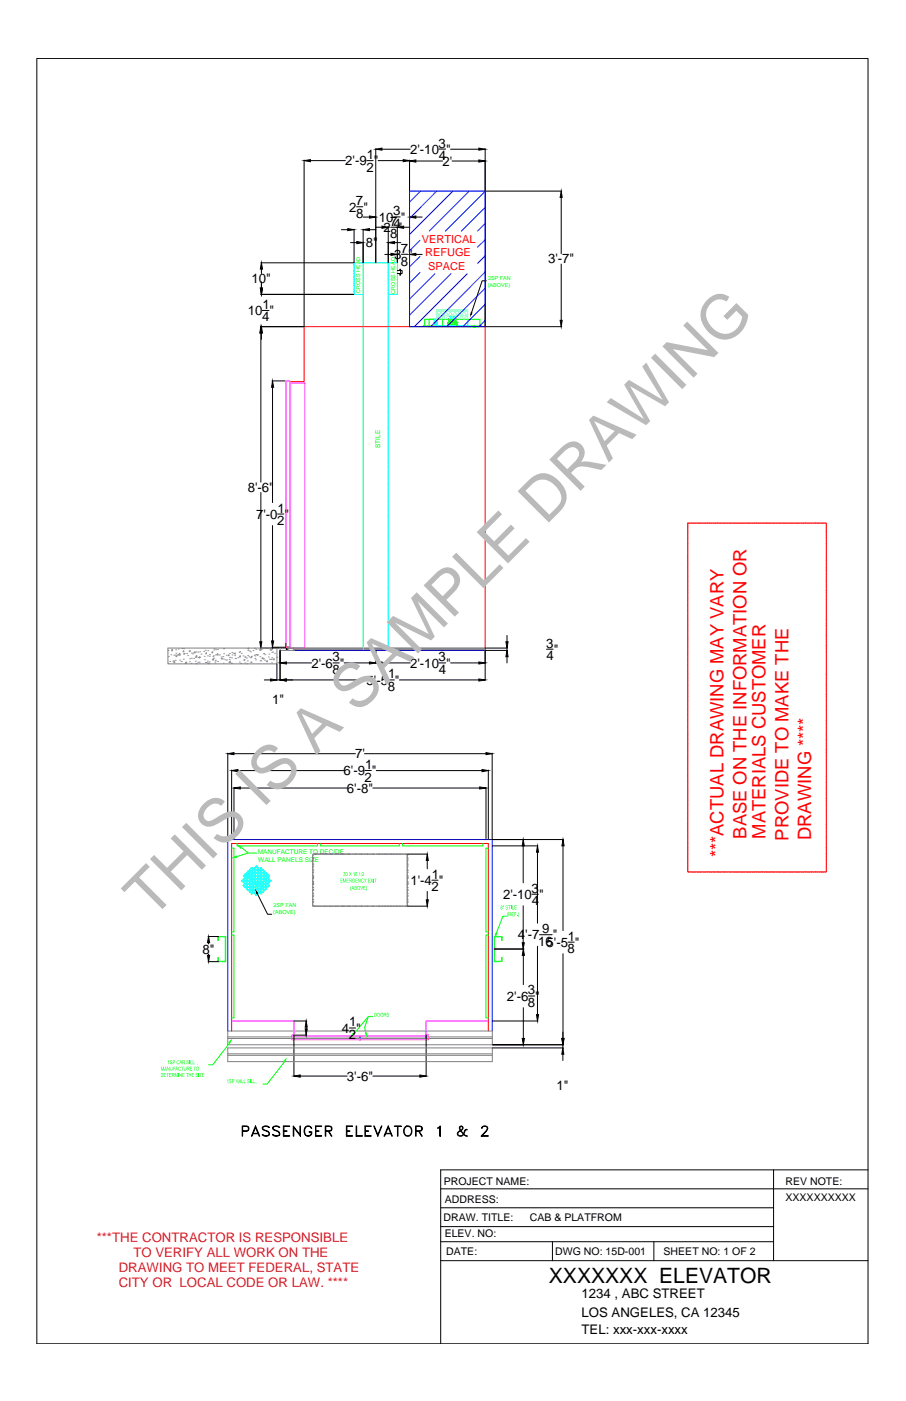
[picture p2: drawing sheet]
<svg xmlns="http://www.w3.org/2000/svg" width="279mm" height="432mm" viewBox="0 0 279 432" stroke-linecap="round" stroke-linejoin="round" font-family="sans-serif">
<defs><g id="words">
<text font-size="19" fill="#bababa" x="46.7" y="283.6" transform="rotate(-45 46.7 283.6)">THIS IS A SAMPLE DRAWING</text>
<text font-size="6.5" x="169.3" y="395.5">XXXXXXX ELEVATOR</text>
<g font-size="5.7" fill="#f00">
<text x="230.2" y="258.5" transform="rotate(-90 230.2 258.5)">BASE ON THE INFORMATION OR</text>
<text x="236.1" y="258.5" transform="rotate(-90 236.1 258.5)">MATERIALS CUSTOMER</text>
<text x="243.2" y="259.1" transform="rotate(-90 243.2 259.1)">PROVIDE TO MAKE THE</text>
<text x="250.2" y="258.9" transform="rotate(-90 250.2 258.9)">DRAWING ****</text>
<text x="223.1" y="264.2" transform="rotate(-90 223.1 264.2)">***ACTUAL DRAWING MAY VARY</text>
</g>
<g font-size="4.1">
<text x="126.5" y="47.4">2'-10 &quot;</text>
<text x="135.3" y="45.5">3</text>
<text x="106.5" y="50.9">2'-9 &quot;</text>
<text x="113" y="52.9">2</text>
<text x="113.1" y="49">1</text>
<text x="135.4" y="49.3">4</text>
<text x="136.5" y="51.1">2'</text>
<text x="107.7" y="65.2">2 &quot;</text>
<text x="109.8" y="63.3">7</text>
<text x="109.8" y="67.2">8</text>
<text x="116.9" y="68.3">10 &quot;</text>
<text x="118.3" y="71.5">2</text>
<text x="120.4" y="69.6">74</text>
<text x="121.3" y="66.4">3</text>
<text x="122.7" y="71.5">&quot;</text>
<text x="112.8" y="76.2">8&quot;</text>
<text x="120.4" y="73.5">8</text>
<text x="123.6" y="77.9">7</text>
<text x="121.5" y="79.8">3 &quot;</text>
<text x="123.6" y="81.8">8</text>
<text x="169" y="81.2">3'-7&quot;</text>
<text x="77.5" y="87.3">10&quot;</text>
<text x="81" y="95.2">1</text>
<text x="76.4" y="97.1">10 &quot;</text>
<text x="80.9" y="99.1">4</text>
<text x="76.4" y="151.6">8'-6&quot;</text>
<text x="79" y="159.9">7'-0 &quot;</text>
<text x="85.5" y="161.9">2</text>
<text x="85.6" y="158">1</text>
<text x="102.5" y="203.8">3</text>
<text x="135.3" y="203.8">3</text>
<text x="168.5" y="199.6">3</text>
<text x="168.5" y="203.5">4</text>
<text x="170.7" y="201.6">&quot;</text>
<text x="96" y="205.8">2'-6 &quot;</text>
<text x="102.5" y="207.7">8</text>
<text x="119.7" y="209.1">1</text>
<text x="126.5" y="205.8">2'-10 &quot;</text>
<text x="135.4" y="207.7">4</text>
<text x="113" y="211">5'-5 &quot;</text>
<text x="119.6" y="213">8</text>
<text x="83.9" y="217.1">1&quot;</text>
<text x="109.5" y="233.7">7'</text>
<text x="105.9" y="238.9">6'-9 &quot;</text>
<text x="112.6" y="237">1</text>
<text x="107" y="244.3">6'-8&quot;</text>
<text x="112.5" y="240.9">2</text>
<text x="126.5" y="272.7">1'-4 &quot;</text>
<text x="133.1" y="274.7">2</text>
<text x="133.2" y="270.8">1</text>
<text x="163.9" y="275.1">3</text>
<text x="155.1" y="277.1">2'-10</text>
<text x="164" y="279">4</text>
<text x="166.3" y="277.1">&quot;</text>
<text x="167.2" y="287.6">9</text>
<text x="62.5" y="293.9">8&quot;</text>
<text x="159.7" y="289.5">4'-7</text>
<text x="166" y="291.6">16</text>
<text x="168.5" y="291.8">5'-5 &quot;</text>
<text x="170.5" y="289.5">&quot;</text>
<text x="175" y="293.8">8</text>
<text x="175.1" y="289.9">1</text>
<text x="156.3" y="308.5">2'-6 &quot;</text>
<text x="162.8" y="306.5">3</text>
<text x="162.8" y="310.4">8</text>
<text x="107.7" y="316.4">1</text>
<text x="105.5" y="318.3">4 &quot;</text>
<text x="107.6" y="320.3">2</text>
<text x="107" y="333.1">3'-6&quot;</text>
<text x="171.6" y="336">1&quot;</text>
<text x="179.3" y="400">1234 , ABC STREET</text>
<text x="179.3" y="406">LOS ANGELES, CA 12345</text>
<text x="179.3" y="411.1">TEL: xxx-xxx-xxxx</text>
</g>
<g font-size="4.1" fill="#cd2027">
<text x="29.8" y="382.7">***THE CONTRACTOR IS RESPONSIBLE</text>
<text x="41.1" y="387.4">TO VERIFY ALL WORK ON THE</text>
<text x="36.6" y="392.1">DRAWING TO MEET FEDERAL, STATE</text>
<text x="36.6" y="396.8">CITY OR LOCAL CODE OR LAW. ****</text>
</g>
<g font-size="3.4" fill="#f00">
<text x="130.1" y="74.9">VERTICAL</text>
<text x="131.1" y="79">REFUGE</text>
<text x="132" y="83.1">SPACE</text>
</g>
<g font-size="3.3">
<text x="136.8" y="365.2">PROJECT NAME:</text>
<text x="242.2" y="365.3">REV NOTE:</text>
<text x="137.2" y="370.8">ADDRESS:</text>
<text x="242.2" y="370.2">XXXXXXXXXX</text>
<text x="136.8" y="376.3">DRAW. TITLE:</text>
<text x="163.4" y="376.3">CAB &amp; PLATFROM</text>
<text x="137.1" y="381.4">ELEV. NO:</text>
<text x="137.6" y="386.9">DATE:</text>
<text x="171.2" y="386.9">DWG NO: 15D-001</text>
<text x="204.7" y="386.8">SHEET NO: 1 OF 2</text>
</g>
<g font-size="2" fill="#0f0">
<text x="117.2" y="138" transform="rotate(-90 117.2 138)">STILE</text>
<text x="79.5" y="263.3">MANUFACTURE TO DECIDE</text>
<text x="79.6" y="265.7">WALL PANELS SIZE</text>
</g>
<g font-size="1.7" fill="#0f0">
<text x="150.4" y="88.4">(ABOVE)</text>
<text x="150.5" y="86.3">2SP FAN</text>
<text x="111.1" y="90.3" transform="rotate(-90 111.1 90.3)">CROSS HEAD</text>
<text x="121.8" y="90.5" transform="rotate(-90 121.8 90.5)">CROSS HEAD</text>
<text x="84.3" y="281.7">(ABOVE)</text>
<text x="84.3" y="279.7">2SP FAN</text>
</g>
</g></defs>
<!-- layer: DIMS -->
<path d="M74.3 261l2.2 1.9h2.6" fill="none" stroke="#0f0" stroke-width=".31"/>
<!-- layer: Platform -->
<path d="M70.2 258.8h81.6v59M131.4 317.8v2.1" fill="none" stroke="#00f" stroke-width=".31"/>
<!-- layer: SHELL -->
<path d="M71.4 317.8v-57.8h79.2v57.8" fill="none" stroke="#f00" stroke-width=".31"/>
<!-- layer: sill -->
<path d="M70.2 317.8h81.6M70.2 319.6h81.6M70.2 322h81.6M70.2 320.1h81.6" fill="none" stroke="#808080" stroke-width=".31"/>
<!-- layer: PANEL -->
<path d="M72.2 261.4v25.8M73.1 260.7h24.8M98.9 260.7h24.3M124.1 260.7h24.8M72.2 288.2v25.5" fill="none" stroke="#0f0" stroke-width=".31"/>
<!-- layer: DIMS -->
<g fill="#0f0">
<path d="M119.3 312.3l.3-.2 .3 .2v.2l-.2-.2-.3 .1 .5 .5-.2 .5-.5-.2v-.2l.4 .3 .2-.1v-.3l-.5-.3z"/>
<path d="M115.5 312.2h.5l.2 .3-.2 .9h-.5zM115.6 312.3v.9h.3l.1-.7z"/>
<path d="M116.4 312.3l.5-.2 .2 .2 .1 .7-.2 .4-.6-.2zM116.5 312.4v.6l.3 .3 .3-.3v-.4l-.2-.3z"/>
<path d="M117.4 312.3l.4-.2 .4 .4v.6l-.3 .3-.5-.3zM117.6 312.3l-.2 .7 .4 .3 .3-.6-.2-.4z"/>
<path d="M118.3 312.2l.7 .1 .1 .4-.3 .1 .3 .6-.4-.5h-.2l-.2 .5zM118.5 312.3v.4l.4-.1-.1-.3z"/>
</g>
<path d="M113.6 313.3l-1.1 3.4 .4 2M114.9 313.3h-1.3l-4.6 5.5" fill="none" stroke="#0f0" stroke-width=".31"/>
<!-- layer: Sst#4 -->
<path d="M89.9 319.3h21.1v1.2h-21.1zM89.9 319h.7M111.1 319.3h21.1v1.2h-21.1zM131.5 319h.7" fill="none" stroke="#f0f" stroke-width=".31"/>
<!-- layer: PUNCH -->
<path d="M71.5 314.7h19.1M90.6 314.6v4.4M131.5 314.7h19.1M131.5 314.6v4.4" fill="none" stroke="#f0f" stroke-width=".31"/>
<!-- layer: Platform -->
<path d="M111 319.9h.1" fill="none" stroke="#00f" stroke-width=".31"/>
<!-- layer: DIMS -->
<g fill="#0f0" stroke="#0f0" stroke-width=".31">
<path d="M108.9 318.5l.2 .2-.7 .6z"/>
<path d="M112.7 318.4h.3l.1 .9z"/>
</g>
<!-- layer: PLATE -->
<g fill="none" stroke="#0f0" stroke-width=".31">
<path d="M73.1 260v.7M97.9 260v.7M98.9 260v.7M123.2 260v.7M124.1 260v.7M148.9 260v.7M71.4 261.4h.8M149.9 261.4h.7M71.4 288.2h.8M71.4 287.2h.8M149.9 288.2h.7M149.9 287.2h.7"/>
<path d="M71.5 313.7h.7M149.9 313.7h.7"/>
</g>
<!-- layer: PANEL -->
<path d="M149.9 261.4v25.8M149.9 288.2v25.5" fill="none" stroke="#0f0" stroke-width=".31"/>
<!-- layer: AM_5 -->
<path d="M151.9 258.8h21.9M173.6 260.7v26.1M173.6 293.9v26.2M175.2 290.4h1.9M151.9 322h21.9" fill="none" stroke="#000" stroke-width=".31"/>
<path d="M173.6 258.8l.4 1.9h-.7zM173.3 320.1h.7l-.4 1.9z" fill="#000" stroke="#000" stroke-width=".31"/>
<!-- layer: DIMS -->
<g fill="#0f0">
<path d="M52 326.8l.1 1.2-.1-1-.2 .3z"/>
<path d="M52.5 326.9l.4-.1 .2 .2h-.6l.6 .5-.2 .5-.5-.2 .1-.2 .2 .3 .3-.1-.5-.5z"/>
<path d="M54.6 326.9l.4-.1 .3 .2-.2 .2-.3-.3-.2 .4 .1 .5 .6-.2-.3 .4-.5-.3z"/>
<path d="M57.6 326.8l.6 .2v.1l-.2-.2-.4 .2 .6 .4-.2 .5-.5-.2 .1-.2 .2 .3 .3-.1v-.3l-.6-.2z"/>
<path d="M58.4 326.8l.1 1.2z"/>
<path d="M58.7 326.8l.2 1h.4v.2h-.6z"/>
<path d="M59.5 326.8l.1 1h.4v.2h-.5z"/>
<path d="M60.9 327.8v.4z"/>
<path d="M53.3 326.8l.7 .2-.1 .5h-.5v.5zM53.4 327v.4l.5-.1-.1-.3z"/>
<path d="M55.7 326.8l.5 1.2-.3-.4h-.3l-.3 .4zM55.7 326.9l-.1 .6h.3z"/>
<path d="M56.3 326.8h.6l.1 .5-.3 .2 .4 .5-.5-.5h-.2l-.1 .5zM56.4 326.9v.4h.5l-.1-.3z"/>
</g>
<g fill="#0f0" stroke="#0f0" stroke-width=".31">
<path d="M70.5 321.3l.8-.7-.5 .9z"/>
<path d="M73.5 260.6l.9 .6-.2 .2z"/>
<path d="M72 264.3l.9-.4 .1 .3z"/>
</g>
<path d="M70.7 321.7l-5.1 6.5h-1.3" fill="none" stroke="#0f0" stroke-width=".31"/>
<!-- layer: AM_5 -->
<g fill="none" stroke="#000" stroke-width=".31">
<path d="M70.2 232.1v26.6M71.4 237.3v21.2M72.2 232.3h37.4M73.4 237.5h32.6M112.4 232.3h37.5M112.6 237.5h1.9M116 237.5h32.6M150.6 237.3v21.4M151.8 232.1v26.6M72.2 242.7v15.8M74.1 242.9h32.9M115 242.9h32.9"/>
<path d="M149.9 242.7v15.8"/>
</g>
<path d="M70.2 232.3l2-.3v.6zM71.4 237.5l2-.3v.6zM148.6 237.2l2 .3-2 .3zM149.9 232l1.9 .3-1.9 .3zM72.2 242.9l1.9-.4v.7zM147.9 242.5l2 .4-2 .3z" fill="#000" stroke="#000" stroke-width=".31"/>
<!-- layer: PLATE -->
<path d="M76.5 262.9l-3.5 1.1" fill="none" stroke="#0f0" stroke-width=".31"/>
<!-- layer: DIMS -->
<g fill="#0f0">
<path d="M106 268.9l.4 .1 .1 .8-.2 .2-.4-.2 .1-.2 .1 .3 .3-.1-.3-.4 .2-.4-.3 .1z"/>
<path d="M107.7 268.8l.3 .5 .4-.5-.3 .5 .3 .7-.4-.5-.4 .5 .4-.7z"/>
<path d="M109.2 268.8l.1 1.2-.2-1-.2 .2z"/>
<path d="M110.9 268.8l.2 1.2-.2-1-.2 .2z"/>
<path d="M111.6 268.7l-.3 1.3z"/>
<path d="M111.7 268.9l.5-.1v.5l-.4 .5 .5 .2h-.6l.5-.8-.1-.3-.4 .2z"/>
<path d="M105 270.8h.6l-.6 .1v.4h.6l-.6 .2v.4l.6 .1h-.6z"/>
<path d="M105.8 270.8h.2l.2 1 .3-1h.2v1.2l-.2-1-.2 1-.4-1-.1 1z"/>
<path d="M106.9 270.8h.6l-.6 .1v.4h.6l-.6 .2v.4l.6 .1h-.6z"/>
<path d="M108.7 270.9l.2-.1 .5 .1v.3l-.5-.3-.2 .5 .2 .5 .4-.1-.3-.4h.4l-.1 .6-.6-.1z"/>
<path d="M109.6 270.8h.7l-.6 .1v.4h.5l-.5 .2v.4l.6 .1h-.7z"/>
<path d="M110.5 270.8l.6 1 .1-1v1.2l-.7-.9v.9z"/>
<path d="M111.4 271l.2-.2 .5 .1-.1 .3-.4-.3-.2 .4 .2 .6 .6-.3-.3 .4-.5-.1z"/>
<path d="M112.2 270.8l.4 .6 .4-.6-.3 .7v.5z"/>
<path d="M113.5 270.8h.6l-.5 .1v.4h.5l-.5 .2v.4l.6 .1h-.7z"/>
<path d="M114.3 270.8l.4 .4 .3-.4-.3 .6 .4 .6-.4-.5-.5 .5 .4-.6z"/>
<path d="M115.2 270.8l.1 1.2z"/>
<path d="M115.5 270.8h.7l-.3 .1v1.1l-.1-1.1z"/>
<path d="M108.3 273v1.6l-.3-.6z"/>
<path d="M111.1 273.1l.4 1 .4-1-.3 1.1z"/>
<path d="M112 273.1h.7l-.5 .1v.4h.5l-.5 .1v.4l.5 .1h-.7z"/>
<path d="M112.9 273l.3 .6-.2 1z"/>
<path d="M106.7 268.9l.3-.1 .2 .2-.2 1-.4-.3zM106.8 268.9l-.1 .7 .2 .3 .2-.8z"/>
<path d="M109.7 268.9h.4v.2l-.3-.2-.1 .3v.2l.1-.2 .3 .1-.1 .7-.4-.2zM109.7 269.7a.25 .25 0 0 0 .5 0 .25 .25 0 0 0-.5 0z"/>
<path d="M107.7 270.8l.7 .1-.2 .6 .3 .5-.5-.5-.3 .5zM107.8 270.9v.4h.5l-.1-.4z"/>
<path d="M108.8 273.1l.4 1.1-.2-.3h-.4l-.2 .3zM108.8 273.2l-.1 .6h.3z"/>
<path d="M109.4 273.1l.6 .2-.1 .9h-.5zM109.4 273.2v.4l.5-.1-.1-.3zM109.4 273.7v.4h.4l.1-.4z"/>
<path d="M110.3 273.1l.4-.1 .3 .3v.7l-.3 .3-.5-.3zM110.5 273.2l-.2 .7 .4 .3 .2-.8z"/>
</g>
<!-- layer: Hidden 2 -->
<g fill="none" stroke="#0ff" stroke-width=".31">
<path d="M74.5 271.4l.1 .2M74.6 271.2v.1M74.7 271.2l.1 .1M74.9 271.3v.2M74.9 271.5l-.3 .2M75 272.8v.1M75 273l.1 .1M75 272l.1 .1M75 271.1l.1 .1M75 270.1l.1 .1M75 270.9v.1M75 269.8h.3"/>
<path d="M75 272.8h.3M75 271.8h.3M75 271.8v.2M75 270.8h.3M75 269.9v.1M75.2 273.1h.1M75.2 272.1h.1M75.2 271.2h.1M75.2 270.2h.1M75.4 273l-.1 .1M75.4 270.9l-.1 .2M75.4 272.8v.1"/>
<path d="M75.4 271.8l-.1 .3M75.4 269.9v.1M75.4 270.1h-.1M75.5 273.3l.1 .3M75.5 272.3v.2M75.5 272.5l.1 .1M75.5 271.4l.1 .2M75.5 269.4v.2M75.5 269.6l.1 .1M75.5 270.4l.1 .3M75.6 273.2l-.1 .1M75.6 272.2l-.1 .1"/>
<path d="M75.6 271.2l-.1 .1M75.6 269.3l-.1 .1M75.6 270.3l-.1 .1M75.7 273.2h.1M75.7 272.2l.1 .1M75.7 271.2l.1 .1M75.7 269.3h.1M75.7 270.3h.1M75.8 272.3v.3h-.2M75.8 269.4l.1 .1M75.8 271.3l.1 .2M75.8 273.3l.1 .1"/>
<path d="M75.8 270.4l.1 .1M75.9 273.4l-.3 .2M75.9 271.5l-.3 .2M75.9 269.6l-.3 .1M75.9 270.5l-.3 .2M76 269.1v.1M76 274h.1M76 272.8v.1M76 273v.1M76 272v.1M76 270.1v.1M76 271.1v.1"/>
<path d="M76 269h.1M76 271.8v.2M76 269.9v.1M76 270.9v.1M76.1 269.2h.1M76.1 273.7l-.1 .2M76.1 274.1h.1M76.1 273.1h.1M76.1 272.1h.1M76.1 270.2h.1M76.1 271.2h.1M76.1 268.8l-.1 .1"/>
<path d="M76.1 272.7l-.1 .1M76.1 271.8h-.1M76.1 269.8h-.1M76.1 270.8h-.1M76.2 268.8l.1 .1M76.2 273.7l.2 .2M76.2 272.7l.1 .1M76.2 271.8h.1M76.2 270.8l.2 .2M76.2 269.8h.1M76.3 271v.1M76.3 268.9l.1 .1"/>
<path d="M76.3 269.1v.1M76.3 273v.1M76.3 274h.1M76.3 272.8l.1 .1M76.3 270.1h.1M76.3 271.8l.1 .2M76.3 272v.1M76.3 269.9l.1 .1M76.5 274.3l-.1 .1M76.5 274.5h.2M76.5 273.5l.2 .1M76.5 272.5l.2 .1"/>
<path d="M76.5 271.4l-.1 .1M76.5 271.5l.1 .1M76.5 270.6l.2 .1M76.5 269.4l-.1 .2M76.5 269.6l.2 .1M76.5 268.4l-.1 .2M76.5 268.6l.1 .1M76.6 273.2l-.2 .2M76.6 272.2l-.2 .3M76.6 271.2l-.1 .1M76.6 270.3l-.2 .2M76.6 268.7h.1"/>
<path d="M76.6 274.2h-.1M76.6 269.3l-.1 .1M76.6 268.4h-.1M76.6 274.2l.2 .3M76.6 268.3l.2 .1M76.6 273.2h.2M76.6 271.2l.2 .3M76.6 272.2l.2 .1M76.6 270.3h.2M76.6 269.3h.2M76.7 271.6l-.1 .1M76.8 272.3v.3"/>
<path d="M76.8 269.4v.1M76.8 270.4v.1M76.8 273.3v.1M76.8 268.4v.1M76.8 273.4v.2M76.8 271.5v.1M76.8 270.5v.2M76.8 269.6v.1M76.8 268.6v.1M76.9 269.1l.1 .1M76.9 274.8v.1M76.9 274.9l.1 .1"/>
<path d="M76.9 272.8v.1M76.9 273l.1 .1M76.9 272l.1 .1M76.9 270.1l.1 .1M76.9 271.1l.1 .1M76.9 268.2h.1M76.9 268v.1M76.9 269h.1M76.9 269.9v.1M76.9 270.9v.1M76.9 271.8v.2M77.1 269.2h.1"/>
<path d="M77.1 275.1h.1M77.1 273.7l-.1 .3M77.1 274.1h.1M77.1 273.1h.1M77.1 272.1h.1M77.1 270.2h.1M77.1 271.2h.1M77.1 268.2h.1M77.1 268.8l-.1 .1M77.1 274.7h-.1M77.1 269.8h-.1M77.1 270.8h-.1"/>
<path d="M77.1 272.7l-.1 .1M77.1 271.8h-.1M77.1 267.9h-.1M77.1 268.8l.2 .1M77.1 270.8l.2 .3M77.1 273.7l.3 .2M77.1 272.7l.2 .1M77.1 271.8h.2M77.1 269.8h.2M77.1 274.6l.2 .1M77.1 267.9l.3 .2M77.3 268.9v.3"/>
<path d="M77.3 274.8h.1M77.3 271.8v.3M77.3 272.8l.1 .1M77.3 269.9l.1 .1M77.3 273v.1M77.3 274.9v.1M77.3 274h.1M77.3 268.1v.1M77.3 270.1h.1M77.4 274.3v.1M77.4 271.4l.1 .2M77.4 269.4v.2"/>
<path d="M77.4 269.6h.4M77.4 267.6h.4M77.4 268.4l.1 .3M77.4 275.3v.1M77.6 275.1l-.2 .1M77.6 274.2h-.2M77.6 273.2l-.1 .4 .3-.2M77.6 272.2l-.2 .3M77.6 271.2l-.2 .1M77.6 269.3l-.2 .1M77.6 270.3l-.1 .4 .3-.2M77.6 267.4l-.2 .2"/>
<path d="M77.6 268.4h-.2M77.6 268.7h.1M77.6 268.3l.1 .1M77.6 269.3h.1M77.6 274.2h.1M77.6 275.1l.1 .1M77.6 273.2h.1M77.6 272.2l.1 .1M77.6 271.2l.1 .1M77.6 270.3h.1M77.6 267.3l.1 .1M77.8 274.2v.3h-.4"/>
<path d="M77.8 272.3v.3l-.4-.1M77.8 269.4v.1M77.8 275.2v.2M77.8 271.3v.2M77.8 270.4v.1M77.8 273.3v.1M77.8 267.5v.1M77.8 268.4v.1M77.8 275.4h-.4M77.8 271.5l-.2 .2M77.8 268.6l-.1 .1M77.9 269.1l.1 .1"/>
<path d="M77.9 274.8v.1M77.9 274.9l.1 .1M77.9 272.8v.1M77.9 273l.1 .1M77.9 272l.1 .1M77.9 270.1l.1 .1M77.9 271.1l.1 .1M77.9 268.2h.1M77.9 268v.1M77.9 269h.1M77.9 269.9v.1M77.9 270.9v.1"/>
<path d="M77.9 271.8v.2M77.9 268.9h.3M77.9 271.8h.3M77.9 272.8h.3M77.9 270.8l.4 .2M77.9 269.8h.3M77.9 267.9l.4 .2M78.1 269.2h.1M78.1 275.1h.1M78.1 274.1h.1M78.1 273.1h.1M78.1 272.1h.1"/>
<path d="M78.1 270.2h.1M78.1 271.2h.1M78.1 268.2h.1M78.1 274.7h-.2M78.1 274.6l.1 .1M78.2 268.9l.1 .1M78.2 274.8h.1M78.2 272.8l.1 .1M78.2 271.8l.1 .2M78.2 269.9l.1 .1M78.3 271l-.1 .1M78.3 269.1l-.1 .1"/>
<path d="M78.3 273l-.1 .1M78.3 274.9l-.1 .1M78.3 270.1h-.1M78.3 274h-.1M78.3 272l-.1 .1M78.3 268.1l-.1 .1M78.3 273.9l-.4-.1 .1 .2M78.4 275.4l.1 .1M78.4 274.3v.1M78.4 274.5h.1M78.4 272.5l.1 .1M78.4 271.3l.4 .2"/>
<path d="M78.4 271.4l.1 .2M78.4 269.4v.2M78.4 269.6l.1 .1M78.4 268.4l.1 .3M78.4 267.6l.1 .1M78.4 275.2h.3M78.4 275.3v.1M78.4 274.2l.4 .2M78.5 275.5h.2M78.5 274.5h.2M78.5 273.6h.2M78.5 268.7h.2"/>
<path d="M78.5 267.8h.2M78.5 268.4h-.1M78.6 268.3l.1 .1M78.7 272.6h-.2M78.7 271.6l-.2 .1M78.7 269.7h-.2M78.7 270.7h-.2M78.7 273.2h-.3l.1 .4M78.7 272.3h-.3v.2M78.7 270.3l-.3 .1 .1 .3M78.7 269.3l-.3 .1M78.8 275.4l-.1 .1"/>
<path d="M78.8 274.4l-.1 .1M78.8 273.4l-.1 .2M78.8 272.5l-.1 .1M78.8 271.5l-.1 .1M78.8 269.6l-.1 .1M78.8 270.5l-.1 .2M78.8 268.6l-.1 .1M78.8 267.6l-.1 .1M78.8 272.3v.1M78.8 269.4v.1M78.8 275.2v.2M78.8 273.3v.1"/>
<path d="M78.8 270.4v.1M78.8 268.4v.1M78.8 267.6l-.3-.2-.1 .2M78.9 269h.1M78.9 269.1l.1 .1M78.9 275.7v.2M78.9 275.9l.1 .1M78.9 274.8v.1M78.9 274.9l.1 .1M78.9 273.8l.1 .2M78.9 272.8v.1M78.9 273l.1 .1"/>
<path d="M78.9 271.8v.2M78.9 272l.1 .1M78.9 270.9v.1M78.9 271.1l.1 .1M78.9 269.9v.1M78.9 270.1l.1 .1M78.9 268v.1M78.9 268.2h.1M78.9 267v.1M78.9 267.2l.1 .1M79 269.2h.1M79 276h.1"/>
<path d="M79 275.1h.1M79 274.1h.1M79 273.1h.1M79 272.1h.1M79 271.2h.1M79 270.2h.1M79 268.2h.1M79 267.3h.1M79 268.8l-.1 .1M79 269.8h-.1M79 275.6l-.1 .1M79 274.7h-.1"/>
<path d="M79 273.7h-.1M79 272.7l-.1 .1M79 271.8h-.1M79 270.8h-.1M79 267.9h-.1M79 266.9h-.1M79.1 268.8l.1 .1M79.1 269.8h.1M79.1 270.8l.1 .3M79.1 275.6l.2 .2M79.1 273.7l.2 .2M79.1 272.7l.1 .1"/>
<path d="M79.1 271.8h.1M79.1 274.6l.1 .1M79.1 267.9l.2 .2M79.1 266.9h.1M79.2 268.9v.3M79.2 271.8v.3M79.2 274.8h.1M79.2 272.8l.1 .1M79.2 267l.1 .1M79.2 269.9l.1 .1M79.3 267.1l-.1 .2M79.3 275.9l-.1 .1"/>
<path d="M79.3 273l-.1 .1M79.3 268.1l-.1 .1M79.3 270.1h-.1M79.3 274.9l-.1 .1M79.3 274h-.1M79.4 275.4l.2 .1M79.4 274.3l-.1 .1M79.4 274.5h.2M79.4 273.5l.2 .1M79.4 272.5l.2 .1M79.4 271.4l-.1 .1M79.4 271.5l.1 .1"/>
<path d="M79.4 270.6l.2 .1M79.4 269.4l-.1 .2M79.4 269.6l.2 .1M79.4 268.4l-.1 .2M79.4 268.6l.1 .1M79.4 267.6l.2 .2M79.4 275.3l-.1 .1M79.5 273.2l-.2 .2M79.5 272.2l-.2 .3M79.5 271.2l-.1 .1M79.5 270.3l-.2 .2M79.5 268.7h.1"/>
<path d="M79.5 267.4l-.2 .2M79.5 268.4h-.1M79.5 275.1l-.1 .1M79.5 274.2h-.1M79.5 269.3l-.1 .1M79.6 269.3h.1M79.6 275.1l.1 .1M79.6 274.2l.2 .2M79.6 273.2h.1M79.6 272.2l.1 .1M79.6 271.2l.2 .3M79.6 270.3h.1"/>
<path d="M79.6 268.3l.1 .1M79.6 267.3l.2 .3M79.6 271.6l-.1 .1M79.7 275.4v.1M79.7 274.4v.1M79.7 273.4v.2M79.7 270.4l.1 .1M79.7 275.2l.1 .2M79.7 272.3l.1 .1M79.7 273.3l.1 .1M79.7 269.4l.1 .1M79.7 272.5v.1"/>
<path d="M79.7 271.5v.1M79.7 270.5v.2M79.7 269.6v.1M79.7 268.4l.1 .1M79.7 268.6v.1M79.7 267.6v.1M79.9 269h.1M79.9 269.1l.2 .1M79.9 274.8v.1M79.9 274.9v.1M79.9 272.8v.1M79.9 273l.2 .1"/>
<path d="M79.9 271.8v.2M79.9 272l.2 .1M79.9 270.9v.1M79.9 271.1l.2 .1M79.9 269.9v.1M79.9 270.1l.2 .1M79.9 268v.1M79.9 268.2h.2M80 275.1h.1M80 273.7l-.1 .3M80 274.1h.1M80 269.8h-.1"/>
<path d="M80 268.8l-.1 .1M80 274.7h-.1M80 272.7l-.1 .1M80 271.8h-.1M80 270.8h-.1M80 267.9h-.1M80.1 270.8l.1 .3M80.1 267.9l.1 .2M80.1 268.8l.1 .1M80.1 274.6l.1 .1M80.1 272.7l.1 .1M80.1 271.8h.1"/>
<path d="M80.1 273.7l.1 .2M80.1 269.8h.1M80.2 268.9v.3M80.2 271.8v.3M80.2 274.8h.1M80.2 272.8v.1M80.2 269.9v.1M80.2 274.9v.1M80.2 274h.1M80.2 273v.1M80.2 270.1h.1M80.2 268.1v.1"/>
<path d="M80.4 275.4v.1M80.4 274.3l-.1 .1M80.4 274.5h.1M80.4 272.5v.1M80.4 271.4v.2M80.4 269.4l-.1 .2M80.4 269.6v.1M80.4 267.6v.1M80.4 268.4v.3M80.4 275.3l-.1 .1M80.5 273.2l-.1 .4M80.5 272.2l-.2 .3"/>
<path d="M80.5 271.2l-.1 .1M80.5 270.3l-.1 .4M80.5 267.4l-.2 .2M80.5 268.7h.1M80.5 275.1l-.1 .1M80.5 268.4h-.1M80.5 269.3l-.1 .1M80.5 274.2h-.1M80.5 269.3h.2M80.5 270.3h.2M80.5 275.1l.2 .1M80.5 274.2h.2"/>
<path d="M80.5 273.2h.2M80.5 272.2l.2 .1M80.5 271.2l.2 .1M80.5 268.3l.2 .1M80.5 267.3l.2 .1M80.7 275.4l-.2 .1M80.7 274.2l-.2 .3M80.7 273.4l-.2 .2M80.7 272.3l-.2 .3M80.7 271.5l-.2 .2M80.7 270.5l-.2 .2M80.7 269.6l-.2 .1"/>
<path d="M80.7 267.6l-.2 .2M80.7 273.3v.1M80.7 270.4v.1M80.7 275.2v.2M80.7 268.6v.1M80.7 271.3v.2M80.7 269.4v.1M80.7 267.5v.1M80.7 268.4v.1M80.8 269h.1M80.8 269.1l.1 .1M80.8 274.8v.1"/>
<path d="M80.8 274.9l.1 .1M80.8 273.8l.1 .2M80.8 272.8v.1M80.8 273l.1 .1M80.8 271.8v.2M80.8 272l.1 .1M80.8 270.9v.1M80.8 271.1l.1 .1M80.8 269.9v.1M80.8 270.1l.1 .1M80.8 268v.1M80.8 268.2h.1"/>
<path d="M81 269.2h.1M81 275.1h.1M81 274.1h.1M81 272.1h.1M81 267.9h-.1M81 268.8l-.1 .1M81 274.7h-.1M81 273.7h-.1M81 272.7l-.1 .1M81 271.8h-.1M81 270.8h-.1M81 269.8h-.1"/>
<path d="M81 268.8l.1 .1M81 274.6l.1 .1M81 273.7h.1M81 272.7l.1 .1M81 271.8h.1M81 270.8h.1M81 269.8h.1M81 267.9h.1M81.2 268.9l-.1 .3M81.2 271.8l-.1 .3M81.2 270.9l-.2 .3M81.2 274.8h.1"/>
<path d="M81.2 273.8v.1M81.2 272.8v.1M81.2 267.9v.2M81.2 269.9v.1M81.2 274.9l-.1 .1M81.2 274h-.1M81.2 273l-.2 .1M81.2 270.1l-.2 .1M81.2 268.1l-.2 .1M81.3 274.3v.1M81.3 274.5h.1M81.3 272.5l.1 .1"/>
<path d="M81.3 273.5l.1 .1M81.3 271.3l.4 .2M81.3 271.4v.1M81.3 271.5l.1 .1M81.3 270.6l.1 .1M81.3 269.4v.2M81.3 269.6l.1 .1M81.3 268.4v.2M81.3 268.6l.1 .1M81.3 274.2l.4 .2M81.5 274.5h.1M81.5 273.6h.1"/>
<path d="M81.5 268.7h.1M81.5 268.4h-.2M81.5 268.3l.1 .1M81.6 272.6h-.1M81.6 271.6l-.1 .1M81.6 270.7h-.1M81.6 269.7h-.1M81.6 272.3h-.3v.2M81.6 273.2h-.3v.2M81.6 270.3l-.3 .2M81.6 269.3l-.3 .1M81.7 274.4l-.1 .1"/>
<path d="M81.7 273.4l-.1 .2M81.7 270.4v.1M81.7 273.3v.1M81.7 272.3v.1M81.7 272.5l-.1 .1M81.7 269.4v.1M81.7 271.5l-.1 .1M81.7 270.5l-.1 .2M81.7 269.6l-.1 .1M81.7 268.4v.1M81.7 268.6l-.1 .1M81.8 269h.1"/>
<path d="M81.8 269.1l.1 .1M81.8 273.8l.1 .2M81.8 272.8v.1M81.8 273l.1 .1M81.8 270.9v.1M81.8 271.1l.1 .1M81.8 271.8v.2M81.8 272l.1 .1M81.8 269.9v.1M81.8 270.1l.1 .1M81.9 269.2h.2M81.9 274.1h.2"/>
<path d="M81.9 273.1h.2M81.9 271.2h.2M81.9 272.1h.2M81.9 270.2h.2M81.9 268.8l-.1 .1M81.9 273.7h-.1M81.9 272.7l-.1 .1M81.9 271.8h-.1M81.9 270.8h-.1M81.9 269.8h-.1M82 270.8l.1 .3M82 268.8l.1 .1"/>
<path d="M82 269.8h.1M82 273.7l.2 .2M82 272.7l.1 .1M82 271.8h.1M82.1 268.9v.3M82.1 271.8v.3M82.1 272.8l.1 .1M82.1 269.9l.1 .1M82.2 274h-.1M82.2 273l-.1 .1M82.2 270.1h-.1M82.3 273.5l.1 .1"/>
<path d="M82.3 272.5l.1 .1M82.3 270.6l.1 .1M82.3 271.4v.1M82.3 271.5l.1 .1M82.3 269.4v.2M82.3 269.6l.1 .1M82.4 273.2l-.1 .2M82.4 273.6h.1M82.4 272.2l-.1 .3M82.4 270.3l-.1 .2M82.4 271.2l-.1 .1M82.4 269.3l-.1 .1"/>
<path d="M82.5 270.3h.1M82.5 273.2h.1M82.5 272.2l.1 .1M82.5 271.2l.1 .1M82.5 269.3h.1M82.5 272.6h-.1M82.5 270.7h-.1M82.5 271.6l-.1 .1M82.5 269.7h-.1M82.6 273.4v.2M82.6 270.4l.1 .1M82.6 273.3l.1 .1"/>
<path d="M82.6 272.3l.1 .1M82.6 272.5v.1M82.6 271.3l.1 .2M82.6 269.4l.1 .1M82.6 270.5v.2M82.6 271.5v.1M82.6 269.6v.1M82.8 272.8v.1M82.8 273h.4M82.8 271.8v.2M82.8 272l.2 .1M82.8 270.9v.1"/>
<path d="M82.8 269.9v.1M82.9 272.7l-.1 .1M82.9 271.8h-.1M82.9 270.8h-.1M82.9 269.8h-.1M83 269.8h.1M83 272.7l.1 .1M83 271.8h.1M83 270.8h.1M83.1 271.8v.3M83.1 270.9v.2h-.3M83.1 272.8l.1 .1"/>
<path d="M83.1 269.9l.1 .1M83.2 270.1h-.4M83.3 271.4v.2M83.5 271.6l-.1 .1M83.6 271.3h-.3M83.6 271.3l.1 .2M83.6 271.5v.1"/>
</g>
<!-- layer: Centerline -->
<g fill="none" stroke="#808080" stroke-width=".31">
<path d="M96.4 279.1v.2h.4M96.4 263.5h.1M96.4 263.8v.6M96.4 264.5h.1M96.4 264.5v.2M96.4 264.8h.1M96.4 264.8v.2M96.4 265.1v.2M96.4 265.3h.1M96.4 265.4v.3M96.4 265.9v.1M96.4 266.3h.1"/>
<path d="M96.4 266.3v.2M96.4 266.6h.1M96.4 266.6v.2M96.4 266.9v.2M96.4 267.1h.1M96.4 267.4v.3M96.4 267.7v.4M96.4 268.1h.1M96.4 268.2v.2M96.4 268.4h.1M96.4 268.4v.5M96.4 269h.1"/>
<path d="M96.4 269v.3M96.4 269.4v.2M96.4 269.9h.1M96.4 270v.2M96.4 270.2h.1M96.4 270.5h.1M96.4 270.5v.2M96.4 270.8h.1M96.4 271.1v.1M96.4 271.4v.1M96.4 271.8h.1M96.4 271.8v.2"/>
<path d="M96.4 272h.1M96.4 272.3h.1M96.4 272.3v.3M96.4 272.6h.1M96.4 272.9v.6M96.4 273.6h.1M96.4 273.6v.5M96.4 274.1h.1M96.4 274.2v.2M96.4 274.4h.1M96.4 274.5v.3M96.4 274.8v.3"/>
<path d="M96.4 275.4h.1M96.4 275.4v.2M96.4 275.7v.2M96.4 275.9h.1M96.4 276v.2M96.4 276.2h.1M96.4 276.5v.3M96.4 276.8v.4M96.4 277.2h.1M96.4 277.3v.4M96.4 277.8h.1M96.4 277.8v.2"/>
<path d="M96.4 278.1h.1M96.4 278.1v.6M96.4 278.8v.2M96.4 279h.1M96.4 263.5v.3M96.4 265.7v.2M96.4 266v.2M96.4 267.2v.2M96.4 269.7v.2M96.4 270.3v.1M96.4 270.8v.2M96.4 271.2v.1"/>
<path d="M96.4 271.5v.2M96.4 272.1v.2M96.4 272.6v.3M96.4 275.1v.3M96.4 276.3v.2M96.8 263.2h-.4v.3M96.9 279.3h.1M96.9 263.2h.1M96.9 279.3h.2M96.9 263.2h.2M97.2 279.3h.1M97.2 263.2h.1"/>
<path d="M97.2 279.3h.4M97.2 263.2h.4M97.6 279.3h.2M97.6 263.2h.2M97.8 279.3h.1M97.8 263.2h.1M97.9 279.3h.2M97.9 263.2h.2M98.1 279.3h.1M98.1 263.2h.1M98.2 279.3h.2M98.2 263.2h.2"/>
<path d="M98.4 279.3h.3M98.4 263.2h.3M98.7 279.3h.1M98.7 263.2h.1M98.7 279.3h.2M98.7 263.2h.2M99 279.3h.1M99 263.2h.1M99.1 279.3h.1M99.1 263.2h.1M99.3 279.3h.3M99.3 263.2h.3"/>
<path d="M99.7 279.3h.1M99.7 263.2h.1M99.7 279.3h.2M99.7 263.2h.2M100 279.3h.1M100 263.2h.1M100 279.3h.5M100 263.2h.5M100.5 279.3h.1M100.5 263.2h.1M100.6 279.3h.2M100.6 263.2h.2"/>
<path d="M100.8 279.3h.6M100.8 263.2h.6M101.5 279.3h.1M101.5 263.2h.1M101.5 279.3h.2M101.5 263.2h.2M101.8 279.3h.1M101.8 263.2h.1M101.8 279.3h.2M101.8 263.2h.2M102.1 279.3h.2M102.1 263.2h.2"/>
<path d="M102.3 279.3h.1M102.3 263.2h.1M102.4 279.3h.3M102.4 263.2h.3M102.8 279.3h.1M102.8 263.2h.1M102.9 279.3h.1M102.9 263.2h.1M103.1 279.3h.2M103.1 263.2h.2M103.3 279.3h.1M103.3 263.2h.1"/>
<path d="M103.3 279.3h.3M103.3 263.2h.3M103.6 279.3h.1M103.6 263.2h.1M103.6 279.3h.3M103.6 263.2h.3M103.9 279.3h.2M103.9 263.2h.2M104.2 279.3h.1M104.2 263.2h.1M104.2 279.3h.2M104.2 263.2h.2"/>
<path d="M104.5 279.3h.2M104.5 263.2h.2M104.7 279.3h.4M104.7 263.2h.4M105.1 279.3h.1M105.1 263.2h.1M105.2 279.3h.2M105.2 263.2h.2M105.4 279.3h.1M105.4 263.2h.1M105.5 279.3h.1M105.5 263.2h.1"/>
<path d="M105.7 279.3h.1M105.7 263.2h.1M105.7 279.3h.2M105.7 263.2h.2M106 279.3h.1M106 263.2h.1M106 279.3h.4M106 263.2h.4M106.4 279.3h.3M106.4 263.2h.3M106.7 279.3h.2M106.7 263.2h.2"/>
<path d="M106.9 279.3h.1M106.9 263.2h.1M107 279.3h.2M107 263.2h.2M107.2 279.3h.1M107.2 263.2h.1M107.3 279.3h.2M107.3 263.2h.2M107.5 279.3h.1M107.5 263.2h.1M107.5 279.3h.3M107.5 263.2h.3"/>
<path d="M107.8 279.3h.1M107.8 263.2h.1M107.8 279.3h.2M107.8 263.2h.2M108.1 279.3h.1M108.1 263.2h.1M108.2 279.3h.1M108.2 263.2h.1M108.4 279.3h.1M108.4 263.2h.1M108.5 279.3h.2M108.5 263.2h.2"/>
<path d="M108.8 279.3h.1M108.8 263.2h.1M108.8 279.3h.2M108.8 263.2h.2M109.1 279.3h.2M109.1 263.2h.2M109.3 279.3h.1M109.3 263.2h.1M109.4 279.3h.2M109.4 263.2h.2M109.6 279.3h.1M109.6 263.2h.1"/>
<path d="M109.7 279.3h.2M109.7 263.2h.2M109.9 279.3h.6M109.9 263.2h.6M110.6 279.3h.1M110.6 263.2h.1M110.6 279.3h.5M110.6 263.2h.5M111.1 279.3h.1M111.1 263.2h.1M111.2 279.3h.2M111.2 263.2h.2"/>
<path d="M111.4 279.3h.1M111.4 263.2h.1M111.5 279.3h.3M111.5 263.2h.3M111.9 279.3h.2M111.9 263.2h.2M112.2 279.3h.2M112.2 263.2h.2M112.4 279.3h.1M112.4 263.2h.1M112.5 279.3h.2M112.5 263.2h.2"/>
<path d="M112.7 279.3h.2M112.7 263.2h.2M113 279.3h.1M113 263.2h.1M113 279.3h.2M113 263.2h.2M113.3 279.3h.1M113.3 263.2h.1M113.3 279.3h.2M113.3 263.2h.2M113.6 279.3h.2M113.6 263.2h.2"/>
<path d="M113.8 279.3h.4M113.8 263.2h.4M114.2 279.3h.1M114.2 263.2h.1M114.3 279.3h.4M114.3 263.2h.4M114.8 279.3h.1M114.8 263.2h.1M114.8 279.3h.2M114.8 263.2h.2M115.1 279.3h.1M115.1 263.2h.1"/>
<path d="M115.1 279.3h.7M115.1 263.2h.7M115.8 279.3h.2M115.8 263.2h.2M116 279.3h.1M116 263.2h.1M116.1 279.3h.5M116.1 263.2h.5M116.6 279.3h.1M116.6 263.2h.1M116.6 279.3h.3M116.6 263.2h.3"/>
<path d="M116.9 279.3h.1M116.9 263.2h.1M116.9 279.3h.4M116.9 263.2h.4M117.3 279.3h.2M117.3 263.2h.2M117.6 279.3h.1M117.6 263.2h.1M117.6 279.3h.2M117.6 263.2h.2M117.9 279.3h.1M117.9 263.2h.1"/>
<path d="M117.9 279.3h.2M117.9 263.2h.2M118.2 279.3h.2M118.2 263.2h.2M118.4 279.3h.1M118.4 263.2h.1M118.5 279.3h.2M118.5 263.2h.2M118.7 279.3h.1M118.7 263.2h.1M118.8 279.3h.2M118.8 263.2h.2"/>
<path d="M119 279.3h.4M119 263.2h.4M119.4 279.3h.1M119.4 263.2h.1M119.4 279.3h.2M119.4 263.2h.2M119.7 279.3h.1M119.7 263.2h.1M119.7 279.3h.5M119.7 263.2h.5M120.2 279.3h.1M120.2 263.2h.1"/>
<path d="M120.3 279.3h.2M120.3 263.2h.2M120.5 279.3h.1M120.5 263.2h.1M120.6 279.3h.3M120.6 263.2h.3M121 279.3h.2M121 263.2h.2M121.2 279.3h.1M121.2 263.2h.1M121.3 279.3h.2M121.3 263.2h.2"/>
<path d="M121.5 279.3h.1M121.5 263.2h.1M121.6 279.3h.2M121.6 263.2h.2M121.8 279.3h.2M121.8 263.2h.2M122.1 279.3h.1M122.1 263.2h.1M122.1 279.3h.2M122.1 263.2h.2M122.4 279.3h.1M122.4 263.2h.1"/>
<path d="M122.4 279.3h.2M122.4 263.2h.2M122.7 279.3h.1M122.7 263.2h.1M122.8 279.3h.2M122.8 263.2h.2M123 279.3h.1M123 263.2h.1M123.1 279.3h.2M123.1 263.2h.2M123.3 279.3h.1M123.3 263.2h.1"/>
<path d="M123.4 279.3h.2M123.4 263.2h.2M123.6 279.3h.2M123.6 263.2h.2M123.9 279.3h.1M123.9 263.2h.1M123.9 279.3h.2M123.9 263.2h.2M124.2 279.3h.2M124.2 263.2h.2M124.5 279.3h.3M124.5 263.2h.3"/>
<path d="M124.9 279.3h.1M124.9 263.2h.1M124.9 279.3h.2M124.9 263.2h.2M125.2 279.3h.1M125.2 263.2h.1M125.2 263.2h.4v.3M125.6 279.1v.2h-.4M125.6 279h.1M125.6 278.8v.2M125.6 278.1v.6M125.6 278.1h.1"/>
<path d="M125.6 277.8v.2M125.6 277.8h.1M125.6 277.3v.4M125.6 277.2h.1M125.6 276.8v.4M125.6 276.5v.3M125.6 276.2h.1M125.6 276v.2M125.6 275.9h.1M125.6 275.7v.2M125.6 275.4v.2M125.6 275.4h.1"/>
<path d="M125.6 274.8v.3M125.6 274.5v.3M125.6 274.4h.1M125.6 274.2v.2M125.6 274.1h.1M125.6 273.6v.5M125.6 273.6h.1M125.6 272.9v.6M125.6 272.6h.1M125.6 272.3v.3M125.6 272.3h.1M125.6 272h.1"/>
<path d="M125.6 271.8v.2M125.6 271.8h.1M125.6 271.4v.1M125.6 271.1v.1M125.6 270.8h.1M125.6 270.5v.2M125.6 270.5h.1M125.6 270.2h.1M125.6 270v.2M125.6 269.9h.1M125.6 269.4v.2M125.6 269v.3"/>
<path d="M125.6 269h.1M125.6 268.4v.5M125.6 268.4h.1M125.6 268.2v.2M125.6 268.1h.1M125.6 267.7v.4M125.6 267.4v.3M125.6 267.1h.1M125.6 266.9v.2M125.6 266.6v.2M125.6 266.6h.1M125.6 266.3v.2"/>
<path d="M125.6 266.3h.1M125.6 265.9v.1M125.6 265.4v.3M125.6 265.3h.1M125.6 265.1v.2M125.6 264.8v.2M125.6 264.8h.1M125.6 264.5v.2M125.6 264.5h.1M125.6 263.8v.6M125.6 263.5h.1M125.6 263.5v.3"/>
<path d="M125.6 265.7v.2M125.6 266v.2M125.6 267.2v.2M125.6 269.7v.2M125.6 270.3v.1M125.6 270.8v.2M125.6 271.2v.1M125.6 271.5v.2M125.6 272.1v.2M125.6 272.6v.3M125.6 275.1v.3M125.6 276.3v.2"/>
</g>
<!-- layer: DIMS -->
<g fill="#0f0">
<path d="M156 279.2l.4-.1 .2 .2v.2l-.2-.3-.3 .1 .5 .6-.1 .4-.6-.2v-.2l.3 .3 .3-.2-.5-.4z"/>
<path d="M156.7 279.1h.8l-.3 .1v1.1l-.2-1.1z"/>
<path d="M157.6 279.1l.1 1.2z"/>
<path d="M157.9 279.1l.1 1.1 .5 .1h-.6z"/>
<path d="M158.6 279.1h.7v.1h-.5v.4h.5l-.5 .2v.4l.5 .1h-.7z"/>
<path d="M156.6 281.2l.1 1.5-.3-.5z"/>
<path d="M157.8 281.1h.7v.2h-.6v.4h.5v.1h-.5v.4h.6v.2h-.7z"/>
<path d="M158.6 281.1h.7v.2h-.5v.4h.4v.1h-.4v.6z"/>
<path d="M159.4 282.2l.2 .2z"/>
<path d="M159.7 281.1l.3 .5-.2 1.1 .1-.9z"/>
<path d="M154.5 279.2l.5 .1v.8l-.3 .2-.3-.2zM154.5 279.4a.2 .2 0 0 0 .4 0 .2 .2 0 0 0-.4 0zM154.5 280a.23 .23 0 0 0 .4 0 .23 .23 0 0 0-.4 0z"/>
<path d="M155.1 279.1l.1 .4zM155.3 279.1l.1 .4z"/>
<path d="M156.9 281.1l.7 .2-.2 .5 .3 .6-.5-.6h-.2l-.1 .6zM157 281.3v.4l.5-.1-.1-.3z"/>
</g>
<path d="M152.9 287.7l.3 .1-.5 .9z" fill="#0f0" stroke="#0f0" stroke-width=".31"/>
<path d="M156.4 282.4h-1.3l-2.1 5.4" fill="none" stroke="#0f0" stroke-width=".31"/>
<!-- layer: HIDDEN -->
<g fill="none" stroke="#0f0" stroke-width=".31">
<path d="M67.2 295.9l.1 .4 .2 .1M67.2 295.4v-.2l.1 .2M67.2 289.6v.2l.1-.2M67.2 289.2v.3M67.2 295.5v.3M67.3 295.9v.3l.4 .1M67.3 289.2v.3M67.3 295.5v.3M67.5 288.6l-.2 .1-.1 .4M67.7 288.7l-.4 .1v.3M67.7 288.6h.2M67.7 296.4h.2"/>
<path d="M67.8 288.7h.2M67.8 296.3h.2M68 288.6h.3M68 296.4h.3M68.2 288.7h.2M68.2 296.3h.2M68.4 288.6h.2M68.4 296.4h.2M68.5 288.7h.3M68.5 296.3h.3M68.8 288.6h.2M68.8 296.4h.2"/>
<path d="M68.9 288.7h.2M68.9 296.3h.2M69.1 288.6h.3M69.1 296.4h.3M69.3 288.7h.2v.3M69.5 288.6l.1 .2M69.5 296v.3h-.2M69.5 289.1v.3M69.5 289.5v.2M69.5 289.8v.3M69.5 290.2v.3M69.5 290.5v.3"/>
<path d="M69.5 290.9v.3M69.5 291.3v.2M69.5 291.6v.3M69.5 292v.3M69.5 292.4v.2M69.5 292.7v.3M69.5 293.1v.2M69.5 293.5v.2M69.5 293.8v.3M69.5 294.2v.2M69.5 294.6v.2M69.5 295v.2"/>
<path d="M69.5 295.3v.2M69.5 295.7v.2M69.6 296.2l-.1 .2M69.6 288.9v.3M69.6 289.3v.2M69.6 289.7v.2M69.6 290v.3M69.6 290.4v.2M69.6 290.8v.2M69.6 291.1v.3M69.6 291.5v.2M69.6 291.9v.2"/>
<path d="M69.6 292.2v.3M69.6 292.6v.2M69.6 292.9v.3M69.6 293.3v.3M69.6 293.7v.2M69.6 294v.3M69.6 294.4v.2M69.6 294.7v.3M69.6 295.1v.3M69.6 295.5v.2M69.6 295.8v.3M152.4 288.9v.3"/>
<path d="M152.4 289.3v.2M152.4 289.7v.2M152.4 290v.3M152.4 290.4v.2M152.4 290.8v.2M152.4 291.1v.3M152.4 291.5v.2M152.4 291.9v.2M152.4 292.2v.3M152.4 292.6v.2M152.4 292.9v.3M152.4 293.3v.3"/>
<path d="M152.4 293.7v.2M152.4 294v.3M152.4 294.4v.2M152.4 294.7v.3M152.4 295.1v.3M152.4 295.5v.2M152.4 295.8v.3M152.4 296.2l.1 .2M152.5 288.6l-.1 .2M152.5 289.1v.3M152.5 289.5v.2M152.5 289.8v.3"/>
<path d="M152.5 290.2v.3M152.5 290.5v.3M152.5 290.9v.3M152.5 291.3v.2M152.5 291.6v.3M152.5 292v.3M152.5 292.4v.2M152.5 292.7v.3M152.5 293.1v.2M152.5 293.5v.2M152.5 293.8v.3M152.5 294.2v.2"/>
<path d="M152.5 294.6v.2M152.5 295v.2M152.5 295.3v.2M152.5 295.7v.2M152.5 296v.3h.3M152.7 288.6h.2M152.7 296.4h.2M152.8 288.7h-.3v.3M152.9 288.7h.2M152.9 296.3h.2M153 288.6h.3M153 296.4h.3"/>
<path d="M153.3 288.7h.2M153.3 296.3h.2M153.4 288.6h.2M153.4 296.4h.2M153.6 288.7h.3M153.6 296.3h.3M153.7 288.6h.3M153.7 296.4h.3M154 288.7h.2M154 296.3h.2M154.1 288.6h.3M154.1 296.4h.3"/>
<path d="M154.4 288.7l.3 .1v.3M154.5 288.6l.3 .1v.4M154.7 295.9v.3l-.3 .1M154.7 289.6v.2l.1-.2M154.7 295.4v-.2l.1 .2M154.7 289.2v.3M154.7 295.5v.3M154.8 295.9v.4l-.3 .1M154.8 289.2v.3M154.8 295.5v.3"/>
</g>
<!-- layer: AM_5 -->
<g fill="none" stroke="#000" stroke-width=".31">
<path d="M151.9 258.8h9.7M125.7 263.2h6.2M125.7 279.3h6.2M131.8 265.2v2.6M131.8 274.8v2.5M133.2 271.3h1.9M151.9 260.7h14M161.3 260.7v11.4M161.3 279.2v11.3M164.1 275.6h1.9M165.7 262.7v21.8M64.1 288.6h3.3"/>
<path d="M64.1 296.4h3.3M64.3 290.5v.4M64.3 294.1v.3M152.6 292.5h9M161.4 294.4v9.1M165.7 291.6v21.1M166.4 288.1h3.9M90.6 314.7h4M94.4 316.6v.5M94.6 319h-4v12.8M107.7 316.8h2M131.4 319v12.8"/>
<path d="M151.9 314.7h14M161.4 310.6v9.5M163 307h1.9M92.6 331.7h14.5M115 331.7h14.5M151.9 322h9.7"/>
</g>
<g fill="#000" stroke="#000" stroke-width=".31">
<path d="M131.8 263.2l.3 2h-.6zM131.5 277.3h.6l-.3 2zM161.3 258.8l.4 1.9h-.6zM165.7 260.7l.4 2h-.6zM64.3 288.6l.4 1.9h-.7zM64 294.4h.7l-.4 2zM161.4 292.5l.3 1.9h-.6zM161.1 290.5h.6l-.4 2zM94.4 314.7l.4 1.9h-.7zM94.1 317.1h.7l-.4 1.9zM165.5 312.7h.6l-.4 2zM90.6 331.7l2-.4v.7z"/>
<path d="M129.5 331.3l1.9 .4-1.9 .3zM161.1 320.1h.6l-.3 1.9z"/>
</g>
<!-- layer: DIMS -->
<path d="M79.1 274.8l.3 .5-.2 .1z" fill="#000" stroke="#000" stroke-width=".31"/>
<path d="M79.3 275.4l3.2 6.4h1.3" fill="none" stroke="#000" stroke-width=".31"/>
<!-- layer: 0 -->
<g fill="none" stroke="#000" stroke-width=".31">
<path d="M74.8 348.5l1.6-.1 .2-.3-.2-.8-1.6-.1-.1 3v-3.2h1.4a.84 .84 0 0 1 .7 .8 .84 .84 0 0 1-.7 .9h-1.3M77.9 349.4h1.9M78 349.3h1.6M78.8 347l1.3 3.2-1.3-2.7-1.3 2.7zM80.9 347.5a1.51 1.51 0 0 1 2.2 0h-.3a1.21 1.21 0 0 0-1.8 0l.2 .6 .3 .1a1.52 1.52 0 0 1 1.6 1.5 1.51 1.51 0 0 1-2.2 0h.3a1.21 1.21 0 0 0 1.7 0 .87 .87 0 0 0-.6-1 1.56 1.56 0 0 1-1.4-.9zM84 347.5a1.51 1.51 0 0 1 2.3 0h-.3a1.29 1.29 0 0 0-1.8 0l.2 .6 .3 .1a1.52 1.52 0 0 1 1.6 1.5 1.51 1.51 0 0 1-2.3 0h.4a1.21 1.21 0 0 0 1.7 0 .8 .8 0 0 0-.6-1 1.56 1.56 0 0 1-1.5-.9zM87.4 347h1.9v.2h-1.7v2.8h1.7v.2h-1.9zM87.6 348.5h.9l-.9 .2M90.4 347l2.1 2.7 .1-2.7v3.2l-2-2.7v2.7h-.2zM94.1 347.5a1.17 1.17 0 0 1 1.1-.5 1.17 1.17 0 0 1 1 .8 1.17 1.17 0 0 0-1.3-.6 1.17 1.17 0 0 0-.9 1l.2 1.5a1.1 1.1 0 0 0 1.7 0l.1-.7-.7-.2h.9a1.2 1.2 0 0 1-1.2 1.5 1.2 1.2 0 0 1-1.2-1.3zM97.3 347h1.9v.2h-1.8v2.8h1.8v.2h-1.9zM97.4 348.5h1l-1 .2"/>
<path d="M100.5 348.5l1.5-.1 .2-.3-.2-.8-1.5-.1v3h-.2v-3.2h1.3l.6 .3a.82 .82 0 0 1 .1 .9 .82 .82 0 0 1-.7 .5h-1.1M101.2 348.7l1.2 1.5-1-1.5M106.8 347h1.9v.2h-1.7v2.8h1.7v.2h-1.9zM107 348.5h.9l-.9 .2M109.8 347h.2v3h1.8v.2h-2zM112.5 347h2v.2h-1.8v2.8h1.8v.2h-2zM112.7 348.5h1l-1 .2M115.2 347l1.3 2.7 1.3-2.7-1.3 3.2zM118.8 349.4h1.9M118.9 349.3h1.6M119.7 347l1.3 3.2-1.3-2.7-1.3 2.7zM121.6 347h2.1v.2h-2.1z"/>
<path d="M122.6 347.2v3h.1v-3M124.8 347.5a1.34 1.34 0 0 1 1.7-.2 1.34 1.34 0 0 1 .5 1.7 1.27 1.27 0 0 1-1.3 1.2 1.27 1.27 0 0 1-1.2-1.2v-.8zM125.1 347.3a1.42 1.42 0 0 1 1.9 .9 1.42 1.42 0 0 1-1.1 1.8 1.51 1.51 0 0 1-1.3-1 1.51 1.51 0 0 1 .5-1.7zM128.3 348.5l1.6-.1 .2-.3-.2-.8-1.6-.1v3h-.1v-3.2h1.2l.7 .3a.82 .82 0 0 1 .1 .9 .82 .82 0 0 1-.8 .5h-1.1M129.1 348.7l1.1 1.5-.9-1.5M135 347.6l.8-.6v3.2h-.2v-2.9l-.6 .5zM141.8 347.3h.8M142 347.2a2.33 2.33 0 0 0 1.4 2.7l.7 .3a3.5 3.5 0 0 1-2.4-2.7l.6-.5 .3 .2 .2 .6-1.3 1a.68 .68 0 0 0-.1 1.1 1.18 1.18 0 0 0 1.4-.2l.6-1.5 .7-.1-.7 .3M142.5 347.2a.68 .68 0 0 1-.2 1l-.8 .5a.79 .79 0 0 0-.5 .8 .79 .79 0 0 0 .7 .7 1.87 1.87 0 0 0 1.9-2M148.5 350h2.1v.2h-2.2l1.4-1.5a1.01 1.01 0 0 0 .3-1.4l-.9-.1-.7 .6 .2-.5 .5-.3 .9 .2a.7 .7 0 0 1 .2 1l-1.8 2"/>
</g>
<!-- layer: sill -->
<path d="M70.2 317.8v4.2M151.8 317.8v4.2M70.2 323h81.6v4.2h-81.6zM70.2 325.3h81.6M70.2 324.8h81.6" fill="none" stroke="#808080" stroke-width=".31"/>
<!-- layer: Platform -->
<path d="M70.2 258.8v59" fill="none" stroke="#00f" stroke-width=".31"/>
<!-- layer: DIMS -->
<g fill="#0f0">
<path d="M70.2 332.7l.2 1.2-.2-1-.2 .2z"/>
<path d="M70.8 332.6l.5 .2v.2l-.2-.2h-.3l.6 .6-.2 .5-.5-.3v-.2l.3 .3 .3-.1-.1-.3-.5-.2z"/>
<path d="M72.7 332.6l.2 .5h.4l.2-.5v1.3l-.2-.6h-.4l-.2 .6z"/>
<path d="M74.5 332.6l.1 1.1h.5v.2h-.6z"/>
<path d="M75.2 332.6l.1 1.1h.5v.2h-.6z"/>
<path d="M76.3 332.8l.4-.2 .2 .2h-.5l.6 .6-.2 .5-.5-.3v-.2l.3 .3 .2-.1v-.3l-.5-.1z"/>
<path d="M77.1 332.6l.2 1.3z"/>
<path d="M77.5 332.6l.1 1.1h.4v.2h-.5z"/>
<path d="M78.2 332.6l.1 1.1h.5v.2h-.6z"/>
<path d="M78.9 333.7l.1 .4z"/>
<path d="M71.6 332.6l.6 .2-.1 .5h-.4v.6zM71.7 332.8v.4l.4-.1-.1-.3z"/>
<path d="M73.9 332.6l.5 1.3-.2-.4h-.4l-.3 .4zM74 332.8l-.2 .5h.3z"/>
</g>
<path d="M87.3 327.3l.7-.7-.4 .9z" fill="#0f0" stroke="#0f0" stroke-width=".31"/>
<path d="M87.4 327.6l-5 6.6h-1.3" fill="none" stroke="#0f0" stroke-width=".31"/>
<!-- layer: AM_5 -->
<path d="M173.6 318.1v2M151.9 323h21.9M151.9 322h21.9M173.6 324.9v2" fill="none" stroke="#000" stroke-width=".31"/>
<path d="M173.6 323l.3 1.9h-.7zM173.2 320.1h.7l-.3 1.9z" fill="#000" stroke="#000" stroke-width=".31"/>
<!-- layer: DIMS -->
<g fill="#0f0">
<path d="M49.7 328.8h.1l.3 1 .2-1h.2v1.2l-.1-1-.3 1-.3-1.1-.1 1.1z"/>
<path d="M51.6 328.8l.6 .9 .1-.9v1.2l-.6-1-.1 1z"/>
<path d="M52.5 328.8l.3 1.1 .3-.2 .1-.9v1l-.2 .2-.5-.2z"/>
<path d="M53.4 328.8h.6l-.5 .1v.4h.4v.2h-.4v.5z"/>
<path d="M55.1 328.9l.4-.2 .3 .3-.1 .2-.4-.3-.2 .2 .2 .7 .5-.2-.2 .4-.6-.3z"/>
<path d="M55.9 328.8h.7l-.3 .1v1.1l-.1-1.1z"/>
<path d="M56.7 328.8l.3 1.1 .3-.1 .2-1-.1 1-.2 .2-.5-.2z"/>
<path d="M58.6 328.8h.6l-.5 .1v.4h.5l-.5 .1v.4h.5v.2h-.6z"/>
<path d="M59.7 328.8h.7l-.3 .1v1.1l-.1-1.1z"/>
<path d="M50.5 330.7h.7l-.6 .1v.4h.6l-.6 .2v.4l.6 .1h-.7z"/>
<path d="M51.3 330.7h.7l-.3 .1v1.1l-.1-1.1z"/>
<path d="M52.2 330.7h.6l-.5 .1v.4h.5l-.5 .2v.4l.5 .1h-.6z"/>
<path d="M53.9 330.7h.2l.3 1 .2-1h.2v1.2l-.1-1-.3 1-.4-1-.1 1z"/>
<path d="M55 330.7l.1 1.2z"/>
<path d="M55.3 330.7l.6 1 .2-1v1.2l-.7-.9-.1 .9z"/>
<path d="M56.2 330.7h.7l-.5 .1v.4h.5l-.5 .2v.4l.6 .1h-.8z"/>
<path d="M57.4 330.7h.7l-.3 .1v1.1l-.1-1.1z"/>
<path d="M58.2 330.7l.1 .5h.5l.1-.5v1.2l-.1-.5h-.5l-.1 .5z"/>
<path d="M59.2 330.7h.6l-.5 .1v.4h.5l-.5 .2v.4l.5 .1h-.6z"/>
<path d="M60.5 330.7h.3l.2 .3-.5-.1 .5 .5-.2 .5-.5-.3 .3 .2 .3-.2-.5-.4z"/>
<path d="M61.2 330.7l.2 1.2z"/>
<path d="M61.5 330.7h.7l-.6 1.1 .6 .1h-.7l.5-1z"/>
<path d="M62.3 330.7h.7l-.5 .1v.4h.5l-.5 .2v.4l.5 .1h-.7z"/>
<path d="M51 328.8l.5 1.2-.3-.4h-.3l-.3 .4zM51 328.9l-.1 .6h.3z"/>
<path d="M54.4 328.8l.5 1.2-.2-.4h-.4l-.2 .4zM54.5 328.9l-.2 .6h.4z"/>
<path d="M57.6 328.8l.7 .1v.4l-.2 .2 .3 .5-.4-.5h-.2l-.2 .5zM57.8 328.9v.4l.4-.1v-.3z"/>
<path d="M60.6 328.9l.4-.2 .3 .3 .1 .7-.3 .3-.5-.3zM60.8 328.9l-.2 .7 .4 .3 .2-.8z"/>
<path d="M49.6 330.7h.5l.2 .3-.2 .9h-.5zM49.7 330.8v1h.4l.1-.7z"/>
<path d="M53 330.7l.7 .1-.2 .6 .3 .5-.4-.5h-.3l-.1 .5zM53.1 330.8v.4l.5-.1-.1-.3z"/>
</g>
<!-- layer: Hidden 2 -->
<g fill="none" stroke="#0ff" stroke-width=".31">
<path d="M109.2 90.6l.2 .1M109.2 81.2v.4M109.2 81.7v.5M109.2 82.3v.4M109.2 82.8v.1M109.2 83v.5M109.2 83.5v.5M109.2 84.1v.5M109.2 84.6v.1M109.2 84.8v.5M109.2 85.4v.4M109.2 85.9v.5"/>
<path d="M109.2 86.5h.1M109.2 86.6v.5M109.2 87.2v.4M109.2 87.7v.5M109.2 88.3v.1M109.2 88.4v.3M109.2 88.8v.1M109.2 89v.5M109.2 89.5v.5M109.2 90.1v.1M109.2 90.3v.3M109.4 81l-.2 .1"/>
<path d="M109.5 81h.5M109.5 90.7h.5M110.1 81h.4M110.1 90.7h.4M110.6 81h.1M110.6 90.7h.1M110.8 81h.5M110.8 90.7h.5M111.4 81h.4M111.4 90.7h.4M111.9 81h.6M111.9 90.7h.1"/>
<path d="M112 81v.4M112 81.5v.5M112 82.1v.4M112 82.6v.1M112 82.8v.4M112 83.3v.5M112 83.9v.4M112 84.4v.1M112 84.6v.5M112 85.1v.5M112 85.7v.5M112 86.2v.1"/>
<path d="M112 86.4v.5M112 87v.4M112 87.5v.5M112 88.1v.1M112 88.2v.5M112 88.8v.5M112 89.3v.5M112 89.9v.1M112 90.1v.4M112 90.6v.5M112 91.2v.4M112 91.7v.1"/>
<path d="M112 91.9v.3M112 92.3h.1M112 92.4v.5M112 93v.4M112 93.5v.1M112 93.7v.3M112 94.1v.1M112 94.2v.5M112 94.8v.5M112 95.3v.1M112 95.5v.3M112 95.9v.1"/>
<path d="M112 96.1v.4M112 96.6v.5M112 97.2v.4M112 97.7v.1M112 97.9v.5M112 98.4v.5M112 99v.5M112 99.5v.1M112 99.7v.5M112.5 81h.5M113.1 81h.5M113.6 81h.1"/>
<path d="M113.8 81h.5M114.4 81h.4M114.9 81h.5M115.5 81h.1M115.6 81h.5M116.2 81h.4M116.7 81h.5M117.3 81h.1M117.4 81h.5M118 81h.5M118.5 81h.5M119.1 81h.1"/>
<path d="M119.3 81h.9M119.7 81v.4M119.7 81.5v.5M119.7 82.1v.4M119.7 82.6v.1M119.7 82.8v.4M119.7 83.3v.5M119.7 83.9v.4M119.7 84.4v.1M119.7 84.6v.5M119.7 85.1v.5M119.7 85.7v.5"/>
<path d="M119.7 86.2v.1M119.7 86.4v.5M119.7 87v.4M119.7 87.5v.5M119.7 88.1v.1M119.7 88.2v.5M119.7 88.8v.5M119.7 89.3v.5M119.7 89.9v.1M119.7 90.1v.4M119.7 90.6v.5M119.7 91.2v.4"/>
<path d="M119.7 91.7v.1M119.7 91.9v.3M119.7 92.3h.1M119.7 92.4v.5M119.7 93v.4M119.7 93.5v.1M119.7 93.7v.3M119.7 94.1v.1M119.7 94.2v.5M119.7 94.8v.5M119.7 95.3v.1M119.7 95.5v.3"/>
<path d="M119.7 95.9v.1M119.7 96.1v.4M119.7 96.6v.5M119.7 97.2v.4M119.7 97.7v.1M119.7 97.9v.5M119.7 98.4v.5M119.7 99v.5M119.7 99.5v.1M119.7 99.7v.5M119.7 90.7h.3M120.1 90.7h.1"/>
<path d="M120.2 90.7h.5M120.3 81h.1M120.5 81h.4M120.8 90.7h.5M121 81h.5M121.3 90.7h.5M121.6 81h.4M121.9 90.7h.1M122.1 81h.1M122.3 81l.2 .1M122.5 81.2v.4M122.5 81.7v.5"/>
<path d="M122.5 82.3v.4M122.5 82.8v.1M122.5 83v.5M122.5 83.5v.5M122.5 84.1v.5M122.5 84.6v.1M122.5 84.8v.5M122.5 85.4v.4M122.5 85.9v.5M122.5 86.5h.1M122.5 86.6v.5M122.5 87.2v.4"/>
<path d="M122.5 87.7v.5M122.5 88.3v.1M122.5 88.4v.3M122.5 88.8v.1M122.5 89v.5M122.5 89.5v.5M122.5 90.1v.1M122.5 90.3v.3M122.5 90.6l-.4 .1M112 100.3v.4M112 100.8v.5M112 101.4h.1"/>
<path d="M112 101.5v.5M112 102.1v.4M112 102.6v.5M112 103.2v.1M112 103.3v.5M112 103.9v.5M112 104.5v.4M112 105v.1M112 105.2v.4M112 105.7v.5M112 106.3v.4M112 106.8v.1"/>
<path d="M112 107v.5M112 107.5v.5M112 108.1v.5M112 108.6v.1M112 108.8v.5M112 109.4v.4M112 109.9v.5M112 110.5h.1M112 110.6v.3M112 111v.1M112 111.2v.4M112 111.7v.5"/>
<path d="M112 112.3v.1M112 112.5v.2M112 112.8v.1M112 113v.5M112 113.6v.4M112 114.1v.1M112 114.3v.3M112 114.7h.1M112 114.8v.5M112 115.4v.4M112 115.9v.5M112 116.5v.1"/>
<path d="M112 116.6v.5M112 117.2v.5M112 117.7v.5M112 118.3v.1M112 118.5v.4M112 119v.5M112 119.6v.4M119.7 100.3v.4M119.7 100.8v.5M119.7 101.4h.1M119.7 101.5v.5M119.7 102.1v.4"/>
<path d="M119.7 102.6v.5M119.7 103.2v.1M119.7 103.3v.5M119.7 103.9v.5M119.7 104.5v.4M119.7 105v.1M119.7 105.2v.4M119.7 105.7v.5M119.7 106.3v.4M119.7 106.8v.1M119.7 107v.5M119.7 107.5v.5"/>
<path d="M119.7 108.1v.5M119.7 108.6v.1M119.7 108.8v.5M119.7 109.4v.4M119.7 109.9v.5M119.7 110.5h.1M119.7 110.6v.3M119.7 111v.1M119.7 111.2v.4M119.7 111.7v.5M119.7 112.3v.1M119.7 112.5v.2"/>
<path d="M119.7 112.8v.1M119.7 113v.5M119.7 113.6v.4M119.7 114.1v.1M119.7 114.3v.3M119.7 114.7h.1M119.7 114.8v.5M119.7 115.4v.4M119.7 115.9v.5M119.7 116.5v.1M119.7 116.6v.5M119.7 117.2v.5"/>
<path d="M119.7 117.7v.5M119.7 118.3v.1M119.7 118.5v.4M119.7 119v.5M119.7 119.6v.4M112 120.1v.1M112 120.3v.4M112 120.8v.5M112 121.4v.4M112 121.9v.1M112 122.1v.5M112 122.7v.4"/>
<path d="M112 123.2v.5M112 123.8h.1M112 123.9v.5M112 124.5v.4M112 125v.5M112 125.6v.1M112 125.7v.5M112 126.3v.5M112 126.8v.5M112 127.4v.1M112 127.6v.3M112 127.9v.1"/>
<path d="M112 128.1v.5M112 128.7v.4M112 129.2v.1M112 129.4v.3M112 129.8v.1M112 129.9v.5M112 130.5v.5M112 131v.1M112 131.2v.3M112 131.6v.1M112 131.8v.4M112 132.3v.5"/>
<path d="M112 132.9h.1M112 133v.3M112 133.4v.1M112 133.6v.4M112 134.1v.5M112 134.7v.4M112 135.2v.1M112 135.4v.5M112 135.9v.5M112 136.5v.5M112 137v.1M112 137.2v.5"/>
<path d="M112 137.8v.4M112 138.3v.5M112 138.9v.1M112 139v.5M112 139.6v.5M119.7 120.1v.1M119.7 120.3v.4M119.7 120.8v.5M119.7 121.4v.4M119.7 121.9v.1M119.7 122.1v.5M119.7 122.7v.4"/>
<path d="M119.7 123.2v.5M119.7 123.8h.1M119.7 123.9v.5M119.7 124.5v.4M119.7 125v.5M119.7 125.6v.1M119.7 125.7v.5M119.7 126.3v.5M119.7 126.8v.5M119.7 127.4v.1M119.7 127.6v.3M119.7 127.9v.1"/>
<path d="M119.7 128.1v.5M119.7 128.7v.4M119.7 129.2v.1M119.7 129.4v.3M119.7 129.8v.1M119.7 129.9v.5M119.7 130.5v.5M119.7 131v.1M119.7 131.2v.3M119.7 131.6v.1M119.7 131.8v.4M119.7 132.3v.5"/>
<path d="M119.7 132.9h.1M119.7 133v.3M119.7 133.4v.1M119.7 133.6v.4M119.7 134.1v.5M119.7 134.7v.4M119.7 135.2v.1M119.7 135.4v.5M119.7 135.9v.5M119.7 136.5v.5M119.7 137v.1M119.7 137.2v.5"/>
<path d="M119.7 137.8v.4M119.7 138.3v.5M119.7 138.9v.1M119.7 139v.5M119.7 139.6v.5M112 140.1v.5M112 140.7v.1M112 140.9v.4M112 141.4v.5M112 142v.4M112 142.5v.1M112 142.7v.4"/>
<path d="M112 143.2v.5M112 143.8v.4M112 144.3v.1M112 144.5v.5M112 145v.5M112 145.6v.5M112 146.1v.1M112 146.3v.3M112 146.7v.1M112 146.9v.4M112 147.4v.5M112 148v.1"/>
<path d="M112 148.1v.3M112 148.5v.1M112 148.7v.5M112 149.2v.5M112 149.8v.1M112 150v.3M112 150.3v.1M112 150.5v.5M112 151.1v.4M112 151.6v.5M112 152.2h.1M112 152.3v.5"/>
<path d="M112 152.9v.4M112 153.4v.5M112 154v.1M112 154.1v.5M112 154.7v.5M112 155.3v.4M112 155.8v.1M112 156v.4M112 156.5v.5M112 157.1v.4M112 157.6v.1M112 157.8v.5"/>
<path d="M112 158.3v.5M112 158.9v.5M112 159.4v.1M112 159.6v.5M119.7 140.1v.5M119.7 140.7v.1M119.7 140.9v.4M119.7 141.4v.5M119.7 142v.4M119.7 142.5v.1M119.7 142.7v.4M119.7 143.2v.5"/>
<path d="M119.7 143.8v.4M119.7 144.3v.1M119.7 144.5v.5M119.7 145v.5M119.7 145.6v.5M119.7 146.1v.1M119.7 146.3v.3M119.7 146.7v.1M119.7 146.9v.4M119.7 147.4v.5M119.7 148v.1M119.7 148.1v.3"/>
<path d="M119.7 148.5v.1M119.7 148.7v.5M119.7 149.2v.5M119.7 149.8v.1M119.7 150v.3M119.7 150.3v.1M119.7 150.5v.5M119.7 151.1v.4M119.7 151.6v.5M119.7 152.2h.1M119.7 152.3v.5M119.7 152.9v.4"/>
<path d="M119.7 153.4v.5M119.7 154v.1M119.7 154.1v.5M119.7 154.7v.5M119.7 155.3v.4M119.7 155.8v.1M119.7 156v.4M119.7 156.5v.5M119.7 157.1v.4M119.7 157.6v.1M119.7 157.8v.5M119.7 158.3v.5"/>
<path d="M119.7 158.9v.5M119.7 159.4v.1M119.7 159.6v.5M112 160.2v.4M112 160.7v.5M112 161.3h.1M112 161.4v.5M112 162v.4M112 162.5v.5M112 163.1v.1M112 163.3v.2M112 163.6v.1"/>
<path d="M112 163.8v.5M112 164.4v.4M112 164.9v.1M112 165.1v.3M112 165.5h.1M112 165.6v.5M112 166.2v.4M112 166.7v.1M112 166.9v.3M112 167.3v.1M112 167.4v.5M112 168v.5"/>
<path d="M112 168.5v.1M112 168.7v.3M112 169.1v.1M112 169.3v.4M112 169.8v.5M112 170.4v.4M112 170.9v.1M112 171.1v.4M112 171.6v.5M112 172.2v.4M112 172.7v.1M112 172.9v.5"/>
<path d="M112 173.5v.4M112 174v.5M112 174.6h.1M112 174.7v.5M112 175.3v.4M112 175.8v.5M112 176.4v.1M112 176.5v.5M112 177.1v.5M112 177.6v.5M112 178.2v.1M112 178.4v.4"/>
<path d="M112 178.9v.5M112 179.5v.4M119.7 160.2v.4M119.7 160.7v.5M119.7 161.3h.1M119.7 161.4v.5M119.7 162v.4M119.7 162.5v.5M119.7 163.1v.1M119.7 163.3v.2M119.7 163.6v.1M119.7 163.8v.5"/>
<path d="M119.7 164.4v.4M119.7 164.9v.1M119.7 165.1v.3M119.7 165.5h.1M119.7 165.6v.5M119.7 166.2v.4M119.7 166.7v.1M119.7 166.9v.3M119.7 167.3v.1M119.7 167.4v.5M119.7 168v.5M119.7 168.5v.1"/>
<path d="M119.7 168.7v.3M119.7 169.1v.1M119.7 169.3v.4M119.7 169.8v.5M119.7 170.4v.4M119.7 170.9v.1M119.7 171.1v.4M119.7 171.6v.5M119.7 172.2v.4M119.7 172.7v.1M119.7 172.9v.5M119.7 173.5v.4"/>
<path d="M119.7 174v.5M119.7 174.6h.1M119.7 174.7v.5M119.7 175.3v.4M119.7 175.8v.5M119.7 176.4v.1M119.7 176.5v.5M119.7 177.1v.5M119.7 177.6v.5M119.7 178.2v.1M119.7 178.4v.4M119.7 178.9v.5"/>
<path d="M119.7 179.5v.4M112 180v.1M112 180.2v.5M112 180.7v.5M112 181.3v.5M112 181.8v.1M112 182v.3M112 182.4v.1M112 182.6v.4M112 183.1v.5M112 183.7h.1M112 183.8v.3"/>
<path d="M112 184.2v.1M112 184.4v.4M112 184.9v.5M112 185.5v.1M112 185.6v.3M112 186v.1M112 186.2v.5M112 186.7v.5M112 187.3v.5M112 187.8v.1M112 188v.5M112 188.6v.4"/>
<path d="M112 189.1v.5M112 189.7v.1M112 189.8v.5M112 190.4v.5M112 190.9v.5M112 191.5v.1M112 191.7v.4M112 192.2v.5M112 192.8v.4M112 193.3v.1M112 193.5v.4M112 194v.5"/>
<path d="M112 194.6v.4M112 195.1v.1M112 195.3v.5M112 195.8v.5M112 196.4v.5M112 196.9v.1M112 197.1v.5M112 197.7v.4M112 198.2v.5M112 198.8v.1M112 198.9v.3M112 199.3v.1"/>
<path d="M112 199.5v.5M119.7 180v.1M119.7 180.2v.5M119.7 180.7v.5M119.7 181.3v.5M119.7 181.8v.1M119.7 182v.3M119.7 182.4v.1M119.7 182.6v.4M119.7 183.1v.5M119.7 183.7h.1M119.7 183.8v.3"/>
<path d="M119.7 184.2v.1M119.7 184.4v.4M119.7 184.9v.5M119.7 185.5v.1M119.7 185.6v.3M119.7 186v.1M119.7 186.2v.5M119.7 186.7v.5M119.7 187.3v.5M119.7 187.8v.1M119.7 188v.5M119.7 188.6v.4"/>
<path d="M119.7 189.1v.5M119.7 189.7v.1M119.7 189.8v.5M119.7 190.4v.5M119.7 190.9v.5M119.7 191.5v.1M119.7 191.7v.4M119.7 192.2v.5M119.7 192.8v.4M119.7 193.3v.1M119.7 193.5v.4M119.7 194v.5"/>
<path d="M119.7 194.6v.4M119.7 195.1v.1M119.7 195.3v.5M119.7 195.8v.5M119.7 196.4v.5M119.7 196.9v.1M119.7 197.1v.5M119.7 197.7v.4M119.7 198.2v.5M119.7 198.8v.1M119.7 198.9v.3M119.7 199.3v.1"/>
<path d="M119.7 199.5v.5M112 200v.5h.5M112.5 200.5h.5M113.1 200.5h.5M113.6 200.5h.1M113.8 200.5h.5M114.4 200.5h.4M114.9 200.5h.5M115.5 200.5h.1M115.6 200.5h.5M116.2 200.5h.4M116.7 200.5h.5"/>
<path d="M117.3 200.5h.1M117.4 200.5h.5M118 200.5h.5M118.5 200.5h.5M119.1 200.5h.1M119.7 200v.5h-.4"/>
</g>
<!-- layer: sill -->
<g fill="none" stroke="#939598" stroke-width=".31">
<path d="M56.1 199.9h.1M56.7 200h.1M66.1 200h.1M68.9 200h.1M69 199.9h.1M76.4 199.9l.3-.2-.1 .3zM78.5 199.8h.1M80.7 199.8l.1 .5-.4-.1zM81.1 199.9h.1M81.4 199.8h.1M82.9 199.9h.1M82.9 199.8h.1"/>
<path d="M90.5 199.9h59.1M51.8 200.5h.1M51.9 202.4h.1M52.3 203.9h.1M52.7 201.8h.1M52.9 200.2h.1M53.2 200.3v.3l-.3-.1zM53.3 203.8h.1M53.6 203.7h.1M53.6 201.9h.1M53.6 204.2l.3-.3v.3zM54 203.5h.1"/>
<path d="M54.1 201.9h.1M54.2 200.3h.1M54.2 201.3h.1M54.2 202.2l.4-.1-.1 .3zM54.8 201.9h.1M54.8 201.8h.1M54.9 200h.1M55.1 201.7l.4-.3v.4zM55.3 201.9h.1M55.4 203.5h.1M55.9 203.9h.1M56.5 203.2h.1"/>
<path d="M56.6 201.6h.1M56.7 200.6v.3l-.3-.1zM56.7 201.6h.1M56.8 201.4h.1M57.2 204.2l.3-.1-.1 .3zM57.3 204.2l.1 .3h-.3zM57.4 204.3h.1M57.6 201.4h.1M57.8 202.1h.1M58.3 200.7l.4-.2-.1 .3zM58.4 204h.1M58.5 203h.1"/>
<path d="M58.9 204.5h.1M59 202.9h.1M59 201.3h.1M59.4 201.5h.1M59.7 202.9h.1M59.7 201.1h.1M60.1 200.9l.1 .3h-.3zM60.2 203.8h.1M60.3 204.6h.1M60.3 202.5l.4-.3v.4zM60.4 202.2h.1M60.4 200.9h.1"/>
<path d="M60.8 204.6h.1M61 201h.1M61 204.1h.1M61.2 202.6l.4-.1-.1 .3zM61.4 204.1h.1M61.5 202.5h.1M61.5 202.7h.1M61.6 200.9h.1M62 201.6h.1M62.8 200.8h.1M63 202.3h.1M63 203.3h.1"/>
<path d="M63.3 200.4h.1M63.3 204.2h.1M63.6 204.2h.1M63.6 201.2l.1 .3h-.3zM63.9 203.8h.1M64 202.2h.1M64.1 200.5h.1M64.1 204.6l.4-.2-.1 .2M64.2 204.4h.1M64.5 204h.1M64.6 202.2h.1M64.6 201.7h.1"/>
<path d="M65.3 201.1l.3-.2-.1 .3zM65.5 203.3l.3-.3 .1 .4zM65.6 202.4h.1M65.8 202.1h.1M65.9 200.3h.1M65.9 202.8h.1M66.2 204.3h.1M66.4 203.8h.1M66.4 203.5h.1M66.4 201.9h.1M66.5 200.3h.1M67.1 200.2h.1"/>
<path d="M67.1 203.9h.1M67.1 201.5l.1 .3h-.3zM67.2 201.9h.1M67.7 201.9h.1M68.2 202.5h.1M68.2 203l.4-.1-.1 .3zM68.7 202.4h.1M68.8 204.4h.1M68.9 203.1h.1M69 201.5h.1M69.4 203.4h.1M69.8 201.9h.1"/>
<path d="M69.9 203.4h.1M70.6 201.8v.3h-.2zM70.6 204.1l.4-.3 .1 .4zM70.7 203.2h.1M70.7 201.4h.1M70.8 202.6h.1M71.3 204.4h.1M71.4 202.7h.1M71.4 204.5h.1M71.5 201.1h.1M71.6 201.9h.1M71.9 201.3h.1"/>
<path d="M72.3 201.4l.3-.1-.1 .3zM72.4 202.1h.1M72.5 203h.1M72.7 202.9h.1M73.4 202.7h.1M73.8 201.1h.1M73.8 204.1h.1M73.8 202.5h.1M73.9 200.8h.1M74.1 202.1v.3h-.3zM74.3 204.5h.1M74.4 201.4h.1"/>
<path d="M74.9 202.2h.1M75.2 203.4l.3-.1-.1 .3zM75.5 204.3h.1M75.5 202.6h.1M75.5 202.5h.1M76 202.8h.1M76.2 204.6h.1M76.3 203.7h.1M76.4 202.1h.1M76.4 200.5h.1M76.8 202.4h.1M76.8 200.6h.1"/>
<path d="M77.2 200.9h.1M77.3 204.1h.1M77.4 204.1h.1M77.6 202.3h.1M77.6 202.4v.3h-.3zM78 200.5h.1M78.4 201.9h.1M78.6 202.9h.1M78.6 202.2h.1M78.8 203.4h.1M78.9 201.7h.1M78.9 200.1h.1"/>
<path d="M79.3 201.9l.3-.2-.1 .3zM79.9 200.3h.1M80.1 200.4h.1M80.2 202.4h.1M80.2 203.7h.1M80.4 203.7h.1M81 202.7l.1 .3h-.3zM81.2 203h.1M81.2 201.5h.1M81.3 203h.1M81.3 201.4h.1M81.6 203.5h.1"/>
<path d="M81.7 201.8h.1M82.2 203.8l.3-.1-.1 .3zM82.7 202.5h.1M82.9 201.6h.1M83.1 203.2h.1M83.3 200.3l.4-.1-.1 .3zM83.5 203.3h.1M83.7 200h.1M83.7 204.3h.1M83.7 203.2h.1M83.8 202.7h.1M83.8 201.1h.1"/>
<path d="M84 201h.1M84.5 203l.1 .3h-.3zM84.7 201.4h.1M85.3 202.6h.1M90.5 200.1h59.1M90.5 200.3h59.1"/>
</g>
<!-- layer: Platform -->
<g fill="none" stroke="#00f" stroke-width=".31">
<path d="M126.3 58.9h23.3v41.8h-23.3zM129.7 58.9l-3.4 3.4M134.7 58.9l-8.4 8.4M139.7 58.9l-13.4 13.4M144.7 58.9l-12.4 12.3M149.6 58.9l-12.3 12.3M129.5 74.1l-3.2 3.2M129.5 79.1l-3.2 3.1M149.6 63.9l-7.3 7.3M149.6 68.9l-2.3 2.3M149.6 73.9l-2.3 2.3M149.6 78.8l-2.3 2.4"/>
<path d="M129.5 84l-3.2 3.2M134.1 84.4l-7.8 7.8M139.1 84.4l-12.8 12.8M144.1 84.4l-16.3 16.3M149.6 83.8l-16.8 16.9M149.6 88.8l-11.9 11.9M149.6 93.8l-6.9 6.9M149.6 98.8l-1.9 1.9M90.4 200.5h59.2"/>
</g>
<!-- layer: SHELL -->
<path d="M149.6 93.6v106.9M149.6 100.7h-55.8v16.9h-4.2" fill="none" stroke="#f00" stroke-width=".31"/>
<!-- layer: AM_5 -->
<g fill="none" stroke="#000" stroke-width=".31">
<path d="M93.8 49.3v51.3M95.7 49.5h10.8M113.1 49.5h2M115.9 45.8v35.2M116.6 49.5h7.7M117.8 46h8.7M126.3 49.3v9.6M128.2 49.6h8.3M135.4 45.9h2M139 46h8.7M139.4 49.6h8.3M149.6 45.8v54.8"/>
<path d="M149.7 58.9h23.5M105.3 70.8h1.9M108.1 74.8h1.9M109.2 70.6v10.4M110 63.7h1.9M112 70.6v10.4M112 66.9h1.9M113.9 70.8h2M115.9 70h1.9M118.7 78.4h1.9M119.7 69.9v11.1M120.5 70h1.9"/>
<path d="M121.4 66.9h2M121.7 74.8h1.9M122.5 69.9v11.1M123.8 78.4h1.9M124.5 70h1.9M126.3 66.7v26.9M128.2 78.4h2M128.2 66.9h2M173.1 60.8v17.4M80.4 90.7h28.7M80.4 81h28.7M80.6 82.9v1.4"/>
<path d="M80.6 86.8v2M80.9 95.7h2M173.1 81.4v17.3M80.3 100.7h13.4M80.4 102.6v46M80.6 102.6v2M83.9 117.4h4M84 119.4v35.5M149.7 100.7h23.5M80.4 151.8v46M85.6 158.4h1.9M84 162v35.5"/>
<path d="M80.3 199.7h5.8M83.9 199.5h4.2M149.7 199.7h6.8M156.4 195.8v2M81.5 209.6h2M85.4 204.7v5.1M86.4 200.5v9.3M88.3 209.6h24.8M88.3 204.3h7.8M102.7 204.3h1.9M106.1 204.3h7.8M115.9 200.5v4"/>
<path d="M117.8 204.3h8.7M119.7 209.6h1.9M123.2 209.6h24.5M135.4 204.3h2M139 204.3h8.7M149.6 200.5v9.2M149.7 200.5h6.8M156.4 202.4v1.9M168.5 200.1h2.1"/>
</g>
<g fill="#000" stroke="#000" stroke-width=".31">
<path d="M93.8 49.5l1.9-.3v.6zM115.9 46l1.9-.4v.7zM124.3 49.2l2 .3-2 .3zM126.3 49.6l1.9-.3v.7zM147.7 49.3l1.9 .3-1.9 .4zM147.7 45.6l1.9 .4-1.9 .3zM107.2 70.5l2 .3-2 .3zM110 74.4l2 .4-2 .3zM112 70.8l1.9-.3v.6zM113.9 66.6l2 .3-2 .3zM117.8 69.7l1.9 .3-1.9 .4zM120.6 78.1l1.9 .3-1.9 .3z"/>
<path d="M119.7 74.8l2-.4v.7zM122.5 70l2-.3v.7zM126.3 78.4l1.9-.3v.6zM126.3 66.9l1.9-.3v.6zM173.1 58.9l.3 1.9h-.7zM80.3 88.8h.7l-.4 1.9zM80.6 81l.4 1.9h-.7zM172.7 98.7h.7l-.3 2zM80.4 100.7l.3 1.9h-.6zM80.6 100.7l.4 1.9h-.7zM84 117.4l.4 2h-.7zM80.1 197.8h.6l-.3 1.9z"/>
<path d="M83.7 197.5h.7l-.4 2zM156 197.8h.7l-.3 1.9zM83.5 209.3l1.9 .3-1.9 .3zM86.4 209.6l1.9-.3v.6zM86.4 204.3l1.9-.3v.7zM113.9 204l2 .3-2 .4zM115.9 204.3l1.9-.3v.7zM147.7 209.3l1.9 .3-1.9 .3zM147.7 204l1.9 .3-1.9 .4zM156.4 200.5l.3 1.9h-.7z"/>
</g>
<!-- layer: Hidden2 -->
<g fill="none" stroke="#0ff" stroke-width=".31">
<path d="M134 99.3l.4-.2 .4 .2v.4l-.4 .2-.4-.2zM134.3 99.4h.2v.3h-.2zM134.3 99.4l.2 .2zM134.5 98.4h.1M134.5 98.5v.4M134.5 99v.5M134.5 99.6v.1M134.5 99.8v.4M144.2 98.4v.1M144.2 98.6v.5M144.2 99.2v.4M144.2 99.7v.1"/>
<path d="M144.2 99.9v.4M133.6 100.6h.1M133.7 100.6h.1M133.9 100.6h.4M134.4 100.6h10.1M134.4 100.6h.5M134.5 100.6h.4zM134.5 100.3l.1 .3M134.7 100.5v.1M135 100.6h.4M135.3 100.6v.1M135.6 100.6l-.1 .1"/>
<path d="M135.7 100.6h.5M136.2 100.6h.5M136.8 100.6h.5M137.3 100.6h.1M137.5 100.6h.5M138.1 100.6h.4M138.6 100.6h.5M139.2 100.6h.4zM139.2 100.6v.1M139.3 100.6h.3M139.4 100.5v.2M139.7 100.6h.1"/>
<path d="M139.9 100.6h.4M140.4 100.6h.5M141 100.6h.1M141.2 100.6h.2M141.5 100.6h.1M141.7 100.6h.5M142.3 100.6h.4M142.8 100.6h.1M143 100.6h.3M143.4 100.6h.1M143.5 100.6h.5M143.9 100.6h.3z"/>
<path d="M144.1 100.5l.4 .1M144.2 100.4v.2M144.6 100.6h.5M145.2 100.6h.1M148.1 100.6v.1M148.4 100.6v.1"/>
<circle cx="134.4" cy="99.5" r=".35"/>
</g>
<!-- layer: Hatch -->
<path d="M146.3 100.2v.7" fill="none" stroke="#808080" stroke-width=".31"/>
<!-- layer: PLATE -->
<path d="M145.1 100.7l2.4 .1z" fill="none" stroke="#0f0" stroke-width=".31"/>
<!-- layer: Visible (ANSI) -->
<path d="M146.1 100.8h.4" fill="none" stroke="#000" stroke-width=".31"/>
<!-- layer: Fasteners -->
<path d="M146.1 100.6l.4 .2z" fill="none" stroke="#0ff" stroke-width=".31"/>
<!-- layer: HIDDEN -->
<g fill="none" stroke="#0f0" stroke-width=".31">
<path d="M131 98.5h.2M131.4 98.5h.2M131.8 98.5h.2M132.1 98.5h.2M132.3 98.7v.2M132.3 99v.3M132.3 99.4v.2M132.3 99.8v.2M132.5 98.5h.2M132.5 98.4l-.2 .1M132.6 98.4h.3M132.8 98.5h.3"/>
<path d="M133 98.4h.3M133.2 98.5h.2M133.4 98.4h.2M133.6 98.5h.2M133.7 98.4h1.4M133.9 98.5h.3M134.3 98.5h.2M134.7 98.5h.2M135 98.5h.3M135.2 98.4h.2M135.4 98.5h.2M135.6 98.4h.2"/>
<path d="M135.7 98.5h.3M135.9 98.4h.3M136.1 98.5h.3M136.3 98.4l.2 .1M136.5 98.7v.2M136.5 99v.3M136.5 99.4v.2M136.5 99.8v.2M136.5 98.5h.2M136.8 98.5h.3M137.2 98.5h.2M137.6 98.5h.2"/>
<path d="M137.9 98.5h.3M138.1 99.4v.3M138.1 99.8v.2M138.1 99.4h.3v.2M138.1 99.4v.4M138.1 99.9v.2M138.2 99.4h-.1M138.3 98.5h.2M138.4 98.5v.2M138.4 98.8v.3M138.4 99.8l.2 .2M138.5 99.1l-.1 .2"/>
<path d="M138.5 99l.1 .1M138.5 99.4h.1M138.5 99.1h.2M138.5 99.4h.2M138.5 99v.1M138.5 99.5h.1M138.5 99.5h.2M138.5 99.4v.4l.2-.1M138.5 99.7h.2M138.6 99v.1M138.7 98.5h.2M138.7 99.8l.1 .1"/>
<path d="M138.7 99.4v.3M138.7 99.3l-.6 .1M138.7 99.4h-.2h.2M138.7 99.4h.1M138.7 99.8h.2M138.8 98.8l-.1 .3M138.9 99.8h.1M138.8 98.5v.2M138.9 99.6l-.2 .1M138.9 99.1h.2M138.9 99.3h1.3M138.9 99.4h.2"/>
<path d="M139 99.7l-.1 .2M139 98.5h.2M139.1 98.6l-.1 .7M139.2 99.1h.6M139.2 99.4h.6M139.2 98.6h.3M139.4 99l.1 .1M139.4 99v.1M139.4 99.4v.3M139.4 98.5h.2M139.4 99.7h.2M139.5 99v.1"/>
<path d="M139.6 99.4v.4l-.2-.1M139.6 98.6h.2M139.7 99v.1M139.7 99.4h.1M139.8 98.5h.2M139.9 99.1h.3M139.9 99.4h.3M139.9 98.6l.2 .7M140.1 99.7l.1 .2M140.1 99.7l.2 .1M140.1 98.5h.2M140.2 99.6h.1"/>
<path d="M140.2 99.7h.3M140.2 99.6l.1 .2M140.3 98.8v.3M140.3 98.5v.2M140.3 99.3l.7 .1M140.3 99l.1 .1M140.3 99.4h.1M140.3 99.1h.3M140.3 99.4h.3M140.3 99.4v.4M140.3 99.5h.2M140.4 99.8h-.1"/>
<path d="M140.5 99v.1M140.5 98.5h.2M140.5 99.5h.1M140.5 99.7l-.2 .1M140.6 99.4h-.3h.3M140.6 99.4h.1M140.6 99v.1M140.6 99.4l-.1 .3M140.6 98.5v.2M140.6 98.8v.8M140.6 99.8l-.1 .2M140.6 99.4h.3"/>
<path d="M140.9 99.4h.1M140.9 98.5h.2M140.9 99.4v.3M140.9 99.8v.2M141 99.4h.1M141 99.4v.7M141.2 98.5h.2M141.6 98.5h.2M142 98.5h.2M142.3 98.5h.3M142.7 98.5h.2M143 98.5h.3"/>
<path d="M143.4 98.5h.3M143.8 98.5h.2M144.1 98.5h.3M144.5 98.5h.3M144.8 98.5h.3M145.2 98.5h.3M145.6 98.5h.2M145.9 98.5h.3M146.3 98.5h.3M146.7 98.5h.2M147 98.5h.3M147.4 98.5h.2"/>
<path d="M147.8 98.5h.2M131 100.5h.2M131.4 100.5h.2M131.8 100.5h.2M131.8 100.6h-.1l.1 .1M132 100.6h.2M132 100.7h.2M132.1 100.5h.2M132.3 100.5l.2 .1M132.3 100.6h.6M132.3 100.7h.3M132.3 100.1v.2"/>
<path d="M132.5 100.5h.2M132.7 100.7h.2M132.8 100.5h.3M133 100.6h.7M133.1 100.7h.2M133.2 100.5h.2M133.4 100.7h.3M133.6 100.5h.2M133.7 100.6h.3M133.8 100.7h.2M133.9 100.5h.3M134.1 100.6h.7"/>
<path d="M134.2 100.7h.2M134.3 100.5h.2M134.5 100.7h.3M134.7 100.5h.2M134.8 100.6h.7M134.9 100.7h.2M135 100.5h.3M135.3 100.7h.2M135.4 100.5h.2M135.6 100.6h.3M135.6 100.7h.3M135.7 100.5h.3"/>
<path d="M135.9 100.6h.3M136 100.7h.2M136.1 100.5h.3M136.3 100.7h.3M136.5 100.5l-.2 .1h.3M136.5 100.1v.2M136.5 100.5h.2M136.7 100.6h.3M136.7 100.7h.3M136.8 100.5h.3M137.1 100.6h.2M137.1 100.7h.2"/>
<path d="M137.2 100.5h.2M137.3 100.5h-.2M137.4 100.6h.3M137.4 100.7h.3M137.5 100.5h.2M137.6 100.5h.2M137.8 100.5h.3v-.3l-.1 .3M137.8 100.6h.3M137.8 100.7h.3M138.1 100.3v.2h-.2M138.1 100.6h.3M138.1 100.7h.3"/>
<path d="M138.3 100.5h.2M138.5 100.6h.3M138.5 100.7h.3M138.7 100.5h.2M138.7 100h.2M138.9 100.6h.2M138.9 100.7h.2M139 100h.3M139 100.5h.2M139.2 100.6h.3M139.2 100.7h.3M139.4 100.5h.2"/>
<path d="M139.4 100h.3M139.6 100.6h.3M139.6 100.7h.3M139.8 100.5h.2M139.8 100h.2M140 100.6h.2M140 100.7h.2M140.1 100h.3M140.1 100.5h.2M140.3 100.6h.3M140.3 100.7h.3M140.5 100.5h.2"/>
<path d="M140.7 100.6h.2M140.7 100.7h.2M140.9 100.5h.2M140.9 100.2l.1 .3M141 100.4v.1M141 100.5h.1M141 100.2v.3M141 100.5h.2M141.1 100.6h.2M141.1 100.7h.2M141.2 100.5h.2M141.3 100.5h.3"/>
<path d="M141.4 100.6h.3M141.4 100.7h.3M141.7 100.5h.2h-.3M141.8 100.6h.2M141.8 100.7h.2M142 100.5h.2M142.2 100.6h.2M142.2 100.7h.2M142.3 100.5h.3M142.6 100.6h.2M142.6 100.7h.2M142.7 100.5h.2"/>
<path d="M142.9 100.6h.2M142.9 100.7h.2M143 100.5h.3M143.3 100.6h.2M143.3 100.7h.2M143.4 100.5h.3M143.7 100.6h.2M143.7 100.7h.2M143.8 100.5h.2M144 100.6h.2M144 100.7h.2M144.1 100.5h.3"/>
<path d="M144.4 100.6h.2M144.4 100.7h.2M144.5 100.5h.3M144.7 100.6h.3M144.7 100.7h.3M144.8 100.5h.3M145.1 100.6h.2M145.1 100.7h.2M145.2 100.5h.3M145.5 100.6h.2M145.5 100.7h.2M145.6 100.5h.2"/>
<path d="M145.8 100.6h.3M145.8 100.7h.3M145.9 100.5h.3M146.1 100.7l.4 .1zM146.2 100.6h.2M146.2 100.7h.2M146.3 100.5h.3M146.5 100.6h.3M146.5 100.7h.3M146.7 100.5h.2M146.9 100.6h.3l-.3 .1M147 100.5h.3"/>
<path d="M147.3 100.6h.2l-.2 .1M147.4 100.5h.2M147.8 100.5h.2"/>
</g>
<!-- layer: Obj-3 -->
<path d="M138.4 98.4h2.2M138.4 98.4h.1M138.8 98.4h.1M140.3 98.4h.1M140.6 98.4h.1" fill="none" stroke="#000" stroke-width=".31"/>
<!-- layer: PLATE -->
<path d="M133.9 98.4h1v1.6h-1zM138.7 97.6h1.5v.5h-1.5zM139.4 98.1v.3M139.6 98.1v.3M139.8 97.6v.5M140 98.1v.3" fill="none" stroke="#0ff" stroke-width=".31"/>
<!-- layer: 0 -->
<g fill="none" stroke="#000" stroke-width=".31">
<path d="M133.3 100.6h3.9M137.2 100.6h-3.5h3.5M88.1 198.3l.1 1.2zM88.2 199.5h1.1h-1.1M88.3 199.5h.4v.7h-.4zM135.9 366.4h131.8M135.9 372.3h102.7M135.9 378.1h102.7M238.6 360.6v27.9M267.7 360.6h-131.8v53.6M135.9 382.7h102.7M135.9 388.5h131.8"/>
<path d="M170.4 382.7v5.8M201.6 382.7v5.8M11.4 414.2v-396.2h256.3v396.2"/>
</g>
<!-- layer: Obj-1 -->
<path d="M133.9 98.4h-2.9v2.2M134.9 98.4h13.1v2.1h.4M130.6 100.6h17.8M131 100.5h-.4h.4M148.1 100.5h.3M148.5 100.4v.2" fill="none" stroke="#0f0" stroke-width=".31"/>
<!-- layer: Mesh -->
<g fill="none" stroke="#7fffff" stroke-width=".31">
<path d="M134.5 98.4v-2.8h9.7v2.8M134.5 96h9.7M134.5 97.2h9.7M134.5 98.2l.1 .2M134.9 95.6l-.4 .6M135.9 95.6l1.6 2.8 1.6-2.8M136.3 95.6l-1.6 2.8M137.3 95.6l1.5 2.8M137.7 95.6l-1.6 2.8-1.6-2.6M138.7 95.6l1.1 2M140.1 95.6l1.6 2.8 1.6-2.8M140.1 98.1l.1 .3"/>
<path d="M140.5 95.6l-1.2 2M141.4 95.6l1.7 2.8 1.1-2M141.9 95.6l-1.6 2.8M142.9 95.6l1.3 2.4M144.2 95.6l-.2-.2h-9.2l-.3 .2"/>
</g>
<!-- layer: sill -->
<path d="M51.8 199.7h33.6v4.9h-33.6zM89.9 199.7h59.7M90 199.7h-1.2v.6h-.5v-.6h-1.9v.8h4.3M90.6 199.7v.8" fill="none" stroke="#808080" stroke-width=".31"/>
<!-- layer: Sst#4 -->
<path d="M88.2 117.4h1.2v82.1h-1.2zM89.6 118h4.4v81.7h-4.4z" fill="none" stroke="#f0f" stroke-width=".31"/>
<!-- layer: DIMS -->
<path d="M145.3 96.4h.2l-.3 .6z" fill="#000" stroke="#000" stroke-width=".31"/>
<path d="M150 86.5h-1.3l-3.3 9.9" fill="none" stroke="#000" stroke-width=".31"/>
<!-- layer: INT-LINE -->
<path d="M122.5 83.4h1.5v.9h-1.5M123.3 83.4v-.4h.2v1.8h-.2v-.5" fill="none" stroke="#000" stroke-width=".31"/>
<!-- layer: AM_0 -->
<path d="M11.4 414.2h256.3" fill="none" stroke="#000" stroke-width=".31"/>
<!-- layer: WATER MARK -->
<g fill="none" stroke="#f00" stroke-width=".31">
<path d="M212.1 161.8v.4M212.1 162.3v.5M212.1 162.9v.1M212.1 163v.5M212.1 163.6v.5M212.1 164.1v.5M212.1 164.7v.1M212.1 164.9v.4M212.1 165.4v.5M212.1 166v.4M212.1 166.5v.1M212.1 166.7v.3"/>
<path d="M212.1 167.1h.1M212.1 167.2v.5M212.1 167.8v.4M212.1 168.3v.1M212.1 168.5v.3M212.1 168.9v.1M212.1 169.1v.4M212.1 169.6v.5M212.1 170.2h.1M212.1 170.3v.3M212.1 170.7v.1M212.1 170.9v.4"/>
<path d="M212.1 171.4v.5M212.1 172v.4M212.1 172.5v.1M212.1 172.7v.5M212.1 173.2v.5M212.1 173.8v.5M212.1 174.3v.1M212.1 174.5v.5M212.1 175.1v.4M212.1 175.6v.5M212.1 176.2h.1M212.1 176.3v.5"/>
<path d="M212.1 176.9v.4M212.1 177.4v.5M212.1 178v.1M212.1 178.2v.4M212.1 178.7v.5M212.1 179.3v.4M212.1 179.8v.1M212.1 180v.4M212.4 161.2h-.3v.5M212.5 161.2h.5M213 161.2h.1M213.2 161.2h.5"/>
<path d="M213.8 161.2h.4M214.3 161.2h.5M214.9 161.2h.1M215 161.2h.5M215.6 161.2h.4M216.1 161.2h.5M216.7 161.2h.1M216.8 161.2h.5M217.4 161.2h.5M217.9 161.2h.5M218.5 161.2h.1M218.7 161.2h.4"/>
<path d="M219.2 161.2h.5M219.8 161.2h.4M220.3 161.2h.1M220.5 161.2h.5M221 161.2h.5M221.6 161.2h.5M222.1 161.2h.1M222.3 161.2h.3M222.7 161.2h.1M222.9 161.2h.4M223.4 161.2h.5M224 161.2h.1"/>
<path d="M224.1 161.2h.3M224.5 161.2h.1M224.7 161.2h.4M225.2 161.2h.5M225.8 161.2h.1M225.9 161.2h.3M226.3 161.2h.1M226.5 161.2h.5M227 161.2h.5M227.6 161.2h.5M228.1 161.2h.1M228.3 161.2h.5"/>
<path d="M228.9 161.2h.4M229.4 161.2h.5M230 161.2h.1M230.1 161.2h.5M230.7 161.2h.5M231.2 161.2h.5M231.8 161.2h.1M232 161.2h.4M232.5 161.2h.5M233.1 161.2h.4M233.6 161.2h.1M233.8 161.2h.4"/>
<path d="M234.3 161.2h.5M234.9 161.2h.4M235.4 161.2h.1M235.6 161.2h.5M236.1 161.2h.5M236.7 161.2h.5M237.3 161.2h.1M237.4 161.2h.5M238 161.2h.4M238.5 161.2h.5M239.1 161.2h.1M239.2 161.2h.3"/>
<path d="M239.6 161.2h.1M239.8 161.2h.5M240.3 161.2h.5M240.9 161.2h.1M241.1 161.2h.3M241.4 161.2h.1M241.6 161.2h.5M242.2 161.2h.4M242.7 161.2h.1M242.9 161.2h.3M243.3 161.2h.1M243.4 161.2h.5"/>
<path d="M244 161.2h.4M244.5 161.2h.5M245.1 161.2h.1M245.3 161.2h.4M245.8 161.2h.5M246.4 161.2h.4M246.9 161.2h.1M247.1 161.2h.4M247.6 161.2h.5M248.2 161.2h.4M248.7 161.2h.1M248.9 161.2h.5"/>
<path d="M249.4 161.2h.5M250 161.2h.5M250.5 161.2h.1M250.7 161.2h.5M251.3 161.2h.4M251.8 161.2h.5M252.4 161.2h.1M252.5 161.2h.5M253.1 161.2h.4M253.6 161.2h.5M254.2 161.2h.1M254.4 161.2h.2"/>
<path d="M254.7 161.2l.1 .5M254.8 161.8v.4M254.8 162.3v.5M254.8 162.9v.1M254.8 163v.5M254.8 163.6v.5M254.8 164.1v.5M254.8 164.7v.1M254.8 164.9v.4M254.8 165.4v.5M254.8 166v.4M254.8 166.5v.1"/>
<path d="M254.8 166.7v.3M254.8 167.1h.1M254.8 167.2v.5M254.8 167.8v.4M254.8 168.3v.1M254.8 168.5v.3M254.8 168.9v.1M254.8 169.1v.4M254.8 169.6v.5M254.8 170.2h.1M254.8 170.3v.3M254.8 170.7v.1"/>
<path d="M254.8 170.9v.4M254.8 171.4v.5M254.8 172v.4M254.8 172.5v.1M254.8 172.7v.5M254.8 173.2v.5M254.8 173.8v.5M254.8 174.3v.1M254.8 174.5v.5M254.8 175.1v.4M254.8 175.6v.5M254.8 176.2h.1"/>
<path d="M254.8 176.3v.5M254.8 176.9v.4M254.8 177.4v.5M254.8 178v.1M254.8 178.2v.4M254.8 178.7v.5M254.8 179.3v.4M254.8 179.8v.1M254.8 180v.4M212.1 180.5v.5M212.1 181.1v.4M212.1 181.6v.1"/>
<path d="M212.1 181.8v.5M212.1 182.3v.5M212.1 182.9v.5M212.1 183.4v.1M212.1 183.6v.3M212.1 184v.1M212.1 184.2v.4M212.1 184.7v.5M212.1 185.3h.1M212.1 185.4v.3M212.1 185.8v.1M212.1 186v.5"/>
<path d="M212.1 186.5v.5M212.1 187.1v.1M212.1 187.3v.3M212.1 187.6v.1M212.1 187.8v.5M212.1 188.4v.4M212.1 188.9v.1M212.1 189.1v.3M212.1 189.5h.1M212.1 189.6v.5M212.1 190.2v.4M212.1 190.7v.5"/>
<path d="M212.1 191.3v.1M212.1 191.4v.5M212.1 192v.5M212.1 192.5v.5M212.1 193.1v.1M212.1 193.3v.4M212.1 193.8v.5M212.1 194.4v.4M212.1 194.9v.1M212.1 195.1v.5M212.1 195.6v.5M212.1 196.2v.5"/>
<path d="M212.1 196.7v.1M212.1 196.9v.5M212.1 197.5v.4M212.1 198v.5M212.1 198.6h.1M212.1 198.7v.5M212.1 199.3v.4M212.1 199.8v.5M254.8 180.5v.5M254.8 181.1v.4M254.8 181.6v.1M254.8 181.8v.5"/>
<path d="M254.8 182.3v.5M254.8 182.9v.5M254.8 183.4v.1M254.8 183.6v.3M254.8 184v.1M254.8 184.2v.4M254.8 184.7v.5M254.8 185.3h.1M254.8 185.4v.3M254.8 185.8v.1M254.8 186v.5M254.8 186.5v.5"/>
<path d="M254.8 187.1v.1M254.8 187.3v.3M254.8 187.6v.1M254.8 187.8v.5M254.8 188.4v.4M254.8 188.9v.1M254.8 189.1v.3M254.8 189.5h.1M254.8 189.6v.5M254.8 190.2v.4M254.8 190.7v.5M254.8 191.3v.1"/>
<path d="M254.8 191.4v.5M254.8 192v.5M254.8 192.5v.5M254.8 193.1v.1M254.8 193.3v.4M254.8 193.8v.5M254.8 194.4v.4M254.8 194.9v.1M254.8 195.1v.5M254.8 195.6v.5M254.8 196.2v.5M254.8 196.7v.1"/>
<path d="M254.8 196.9v.5M254.8 197.5v.4M254.8 198v.5M254.8 198.6h.1M254.8 198.7v.5M254.8 199.3v.4M254.8 199.8v.5M212.1 200.4v.1M212.1 200.5v.5M212.1 201.1v.5M212.1 201.6v.5M212.1 202.2v.1"/>
<path d="M212.1 202.4v.3M212.1 202.7v.1M212.1 202.9v.5M212.1 203.5v.4M212.1 204v.1M212.1 204.2v.3M212.1 204.6v.1M212.1 204.7v.5M212.1 205.3v.5M212.1 205.8v.1M212.1 206v.3M212.1 206.4v.1"/>
<path d="M212.1 206.6v.4M212.1 207.1v.5M212.1 207.7v.4M212.1 208.2v.1M212.1 208.4v.4M212.1 208.9v.5M212.1 209.5v.4M212.1 210v.1M212.1 210.2v.5M212.1 210.7v.5M212.1 211.3v.5M212.1 211.9h.1"/>
<path d="M212.1 212v.5M212.1 212.6v.4M212.1 213.1v.5M212.1 213.7v.1M212.1 213.8v.5M212.1 214.4v.5M212.1 214.9v.5M212.1 215.5v.1M212.1 215.7v.4M212.1 216.2v.5M212.1 216.8v.4M212.1 217.3v.1"/>
<path d="M212.1 217.5v.4M212.1 218v.5M212.1 218.6v.4M212.1 219.1v.1M212.1 219.3v.3M212.1 219.7v.1M212.1 219.9v.4M254.8 200.4v.1M254.8 200.5v.5M254.8 201.1v.5M254.8 201.6v.5M254.8 202.2v.1"/>
<path d="M254.8 202.4v.3M254.8 202.7v.1M254.8 202.9v.5M254.8 203.5v.4M254.8 204v.1M254.8 204.2v.3M254.8 204.6v.1M254.8 204.7v.5M254.8 205.3v.5M254.8 205.8v.1M254.8 206v.3M254.8 206.4v.1"/>
<path d="M254.8 206.6v.4M254.8 207.1v.5M254.8 207.7v.4M254.8 208.2v.1M254.8 208.4v.4M254.8 208.9v.5M254.8 209.5v.4M254.8 210v.1M254.8 210.2v.5M254.8 210.7v.5M254.8 211.3v.5M254.8 211.9h.1"/>
<path d="M254.8 212v.5M254.8 212.6v.4M254.8 213.1v.5M254.8 213.7v.1M254.8 213.8v.5M254.8 214.4v.5M254.8 214.9v.5M254.8 215.5v.1M254.8 215.7v.4M254.8 216.2v.5M254.8 216.8v.4M254.8 217.3v.1"/>
<path d="M254.8 217.5v.4M254.8 218v.5M254.8 218.6v.4M254.8 219.1v.1M254.8 219.3v.3M254.8 219.7v.1M254.8 219.9v.4M212.1 220.4v.5M212.1 221h.1M212.1 221.1v.3M212.1 221.5v.1M212.1 221.7v.4"/>
<path d="M212.1 222.2v.5M212.1 222.8v.1M212.1 222.9v.3M212.1 223.3v.1M212.1 223.5v.5M212.1 224v.5M212.1 224.6v.1M212.1 224.8v.3M212.1 225.1v.1M212.1 225.3v.5M212.1 225.9v.4M212.1 226.4v.5"/>
<path d="M212.1 227h.1M212.1 227.1v.5M212.1 227.7v.4M212.1 228.2v.5M212.1 228.8v.1M212.1 229v.4M212.1 229.5v.5M212.1 230.1v.4M212.1 230.6v.1M212.1 230.8v.4M212.1 231.3v.5M212.1 231.9v.4"/>
<path d="M212.1 232.4v.1M212.1 232.6v.5M212.1 233.1v.5M212.1 233.7v.5M212.1 234.2v.1M212.1 234.4v.5M212.1 235v.4M212.1 235.5v.5M212.1 236.1h.1M212.1 236.2v.5M212.1 236.8v.5M212.1 237.3v.5"/>
<path d="M212.1 237.9v.1M212.1 238.1v.3M212.1 238.4v.1M212.1 238.6v.5M212.1 239.2v.4M212.1 239.7v.1M212.1 239.9v.3M254.8 220.4v.5M254.8 221h.1M254.8 221.1v.3M254.8 221.5v.1M254.8 221.7v.4"/>
<path d="M254.8 222.2v.5M254.8 222.8v.1M254.8 222.9v.3M254.8 223.3v.1M254.8 223.5v.5M254.8 224v.5M254.8 224.6v.1M254.8 224.8v.3M254.8 225.1v.1M254.8 225.3v.5M254.8 225.9v.4M254.8 226.4v.5"/>
<path d="M254.8 227h.1M254.8 227.1v.5M254.8 227.7v.4M254.8 228.2v.5M254.8 228.8v.1M254.8 229v.4M254.8 229.5v.5M254.8 230.1v.4M254.8 230.6v.1M254.8 230.8v.4M254.8 231.3v.5M254.8 231.9v.4"/>
<path d="M254.8 232.4v.1M254.8 232.6v.5M254.8 233.1v.5M254.8 233.7v.5M254.8 234.2v.1M254.8 234.4v.5M254.8 235v.4M254.8 235.5v.5M254.8 236.1h.1M254.8 236.2v.5M254.8 236.8v.5M254.8 237.3v.5"/>
<path d="M254.8 237.9v.1M254.8 238.1v.3M254.8 238.4v.1M254.8 238.6v.5M254.8 239.2v.4M254.8 239.7v.1M254.8 239.9v.3M212.1 240.3h.1M212.1 240.4v.5M212.1 241v.4M212.1 241.5v.1M212.1 241.7v.3"/>
<path d="M212.1 242.1v.1M212.1 242.2v.5M212.1 242.8v.5M212.1 243.3v.5M212.1 243.9v.1M212.1 244.1v.4M212.1 244.6v.5M212.1 245.2v.4M212.1 245.7v.1M212.1 245.9v.5M212.1 246.4v.5M212.1 247v.5"/>
<path d="M212.1 247.5v.1M212.1 247.7v.5M212.1 248.3v.4M212.1 248.8v.5M212.1 249.4h.1M212.1 249.5v.5M212.1 250.1v.4M212.1 250.6v.5M212.1 251.2v.1M212.1 251.3v.5M212.1 251.9v.5M212.1 252.4v.5"/>
<path d="M212.1 253v.1M212.1 253.2v.4M212.1 253.7v.5M212.1 254.3v.4M212.1 254.8v.1M212.1 255v.5M212.1 255.5v.5M212.1 256.1v.5M212.1 256.6v.1M212.1 256.8v.3M212.1 257.2v.1M212.1 257.4v.4"/>
<path d="M212.1 257.9v.5M212.1 258.5h.1M212.1 258.6v.3M212.1 259v.1M212.1 259.2v.4M212.1 259.7v.5M254.8 240.3h.1M254.8 240.4v.5M254.8 241v.4M254.8 241.5v.1M254.8 241.7v.3M254.8 242.1v.1"/>
<path d="M254.8 242.2v.5M254.8 242.8v.5M254.8 243.3v.5M254.8 243.9v.1M254.8 244.1v.4M254.8 244.6v.5M254.8 245.2v.4M254.8 245.7v.1M254.8 245.9v.5M254.8 246.4v.5M254.8 247v.5M254.8 247.5v.1"/>
<path d="M254.8 247.7v.5M254.8 248.3v.4M254.8 248.8v.5M254.8 249.4h.1M254.8 249.5v.5M254.8 250.1v.4M254.8 250.6v.5M254.8 251.2v.1M254.8 251.3v.5M254.8 251.9v.5M254.8 252.4v.5M254.8 253v.1"/>
<path d="M254.8 253.2v.4M254.8 253.7v.5M254.8 254.3v.4M254.8 254.8v.1M254.8 255v.5M254.8 255.5v.5M254.8 256.1v.5M254.8 256.6v.1M254.8 256.8v.3M254.8 257.2v.1M254.8 257.4v.4M254.8 257.9v.5"/>
<path d="M254.8 258.5h.1M254.8 258.6v.3M254.8 259v.1M254.8 259.2v.4M254.8 259.7v.5M212.1 268.3v.4h.3M212.1 260.3v.1M212.1 260.4v.3M212.1 260.8v.1M212.1 261v.5M212.1 261.5v.5M212.1 262.1v.5"/>
<path d="M212.1 262.7h.1M212.1 262.8v.5M212.1 263.4v.4M212.1 263.9v.5M212.1 264.5v.1M212.1 264.6v.5M212.1 265.2v.5M212.1 265.7v.5M212.1 266.3v.1M212.1 266.5v.4M212.1 267v.5M212.1 267.6v.4"/>
<path d="M212.1 268.1v.1M212.5 268.7h.5M213 268.7h.1M213.2 268.7h.5M213.8 268.7h.4M214.3 268.7h.5M214.9 268.7h.1M215 268.7h.5M215.6 268.7h.4M216.1 268.7h.5M216.7 268.7h.1M216.8 268.7h.5"/>
<path d="M217.4 268.7h.5M217.9 268.7h.5M218.5 268.7h.1M218.7 268.7h.4M219.2 268.7h.5M219.8 268.7h.4M220.3 268.7h.1M220.5 268.7h.5M221 268.7h.5M221.6 268.7h.5M222.1 268.7h.1M222.3 268.7h.3"/>
<path d="M222.7 268.7h.1M222.9 268.7h.4M223.4 268.7h.5M224 268.7h.1M224.1 268.7h.3M224.5 268.7h.1M224.7 268.7h.4M225.2 268.7h.5M225.8 268.7h.1M225.9 268.7h.3M226.3 268.7h.1M226.5 268.7h.5"/>
<path d="M227 268.7h.5M227.6 268.7h.5M228.1 268.7h.1M228.3 268.7h.5M228.9 268.7h.4M229.4 268.7h.5M230 268.7h.1M230.1 268.7h.5M230.7 268.7h.5M231.2 268.7h.5M231.8 268.7h.1M232 268.7h.4"/>
<path d="M232.5 268.7h.5M233.1 268.7h.4M233.6 268.7h.1M233.8 268.7h.4M234.3 268.7h.5M234.9 268.7h.4M235.4 268.7h.1M235.6 268.7h.5M236.1 268.7h.5M236.7 268.7h.5M237.3 268.7h.1M237.4 268.7h.5"/>
<path d="M238 268.7h.4M238.5 268.7h.5M239.1 268.7h.1M239.2 268.7h.3M239.6 268.7h.1M239.8 268.7h.5M240.3 268.7h.5M240.9 268.7h.1M241.1 268.7h.3M241.4 268.7h.1M241.6 268.7h.5M242.2 268.7h.4"/>
<path d="M242.7 268.7h.1M242.9 268.7h.3M243.3 268.7h.1M243.4 268.7h.5M244 268.7h.4M244.5 268.7h.5M245.1 268.7h.1M245.3 268.7h.4M245.8 268.7h.5M246.4 268.7h.4M246.9 268.7h.1M247.1 268.7h.4"/>
<path d="M247.6 268.7h.5M248.2 268.7h.4M248.7 268.7h.1M248.9 268.7h.5M249.4 268.7h.5M250 268.7h.5M250.5 268.7h.1M250.7 268.7h.5M251.3 268.7h.4M251.8 268.7h.5M252.4 268.7h.1M252.5 268.7h.5"/>
<path d="M253.1 268.7h.4M253.6 268.7h.5M254.2 268.7h.1M254.4 268.7h.2M254.8 268.3l-.1 .4M254.8 260.3v.1M254.8 260.4v.3M254.8 260.8v.1M254.8 261v.5M254.8 261.5v.5M254.8 262.1v.5M254.8 262.7h.1"/>
<path d="M254.8 262.8v.5M254.8 263.4v.4M254.8 263.9v.5M254.8 264.5v.1M254.8 264.6v.5M254.8 265.2v.5M254.8 265.7v.5M254.8 266.3v.1M254.8 266.5v.4M254.8 267v.5M254.8 267.6v.4M254.8 268.1v.1"/>
</g>
<use href="#words"/>
</svg>
